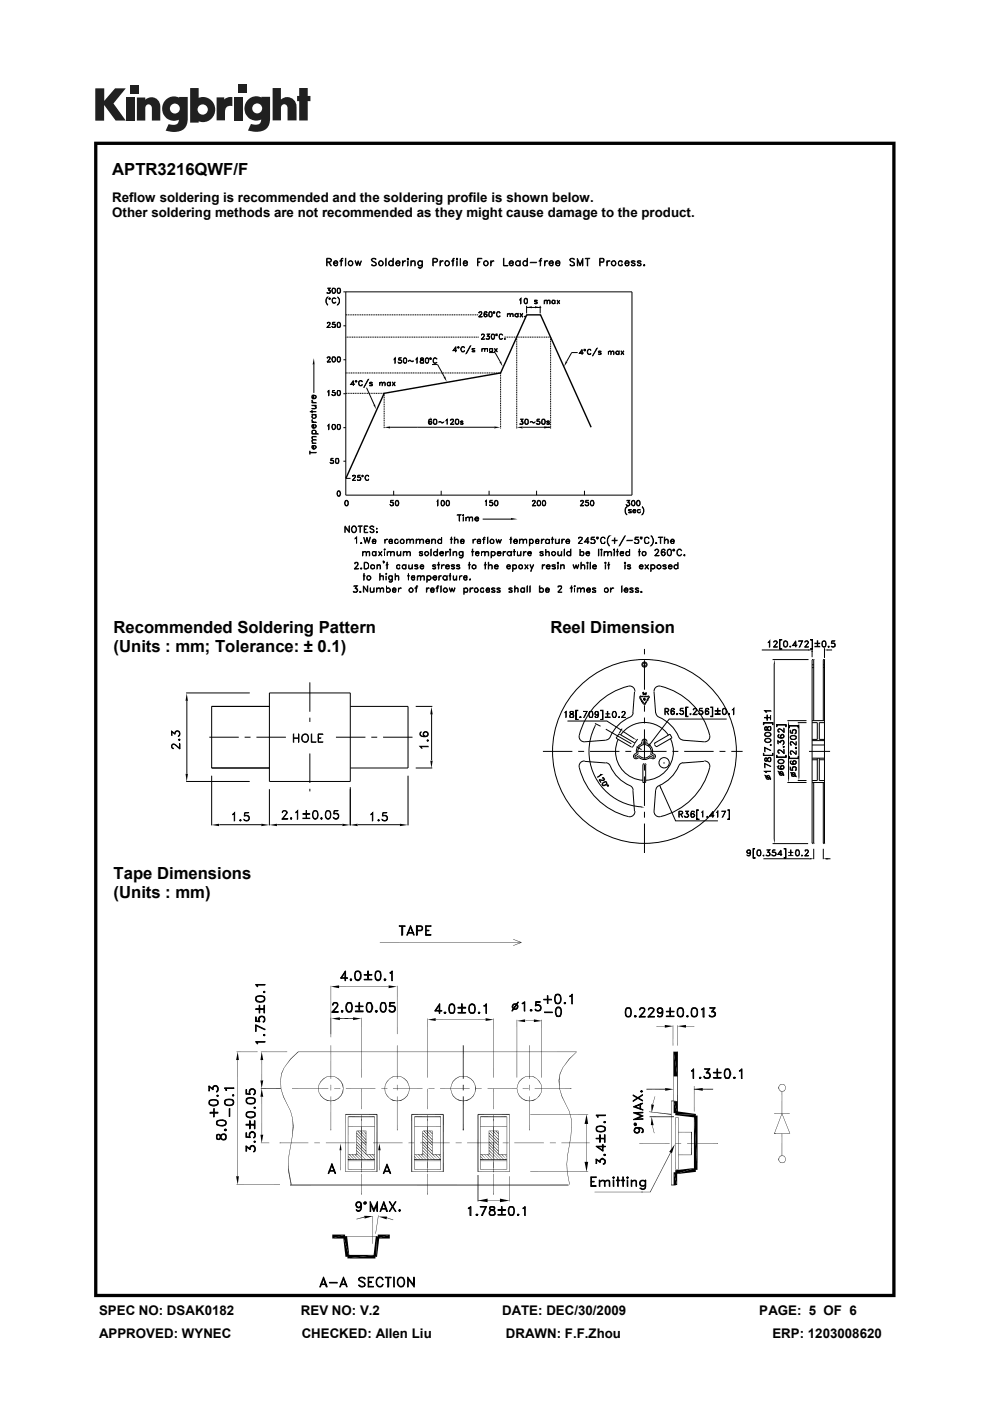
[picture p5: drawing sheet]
<svg xmlns="http://www.w3.org/2000/svg" width="210mm" height="297mm" viewBox="0 0 210 297" stroke-linecap="round" stroke-linejoin="round" font-family="sans-serif">
<defs><g id="words">
<g font-size="3.5">
<text x="23.8" y="37.1">APTR3216QWF/F</text>
<text x="24.1" y="134.2">Recommended Soldering Pattern</text>
<text x="116.7" y="134.2">Reel Dimension</text>
<text x="24.1" y="138.2">(Units : mm; Tolerance: ± 0.1)</text>
<text x="24.1" y="186.4">Tape Dimensions</text>
<text x="24.1" y="190.5">(Units : mm)</text>
</g>
<g font-size="2.8">
<text x="23.8" y="42.8">Reflow soldering is recommended and the soldering profile is shown below.</text>
<text x="23.8" y="46">Other soldering methods are not recommended as they might cause damage to the product.</text>
<text x="21" y="278.7">SPEC NO: DSAK0182</text>
<text x="63.8" y="278.7">REV NO: V.2</text>
<text x="106.5" y="278.7">DATE: DEC/30/2009</text>
<text x="161" y="278.7">PAGE: 5 OF 6</text>
<text x="21" y="283.6">APPROVED: WYNEC</text>
<text x="64" y="283.6">CHECKED: Allen Liu</text>
<text x="107.3" y="283.6">DRAWN: F.F.Zhou</text>
<text x="163.8" y="283.6">ERP: 1203008620</text>
</g>
</g></defs>
<g fill="#231f20">
<path d="M20.2 18.7h1.9v2.7l2.3-2.7h2.3l-2.6 3.2 2.6 3.7h-2.2l-2.4-3.3v3.3h-1.9z"/>
<path d="M26.7 20.7h1.8v4.9h-1.8z"/>
<path d="M49.6 20.7h1.8v4.9h-1.8z"/>
<path d="M27.6 18h1.8v1.8h-1.8z"/>
<path d="M50.6 17.9h1.8v1.8h-1.8z"/>
<path d="M29 20.7h1.8v.4a1.9 1.9 0 0 1 2.2-.3 1.9 1.9 0 0 1 1 2v2.8h-1.8v-2.7a.7 .7 0 0 0-.7-.8 .7 .7 0 0 0-.7 .8v2.7h-1.8z"/>
<path d="M45.9 20.6h1.7v.5a2.02 2.02 0 0 1 1.7-.5v1.9h-.2a1.12 1.12 0 0 0-1.4 1.3v1.7h-1.8z"/>
<path d="M57.8 18.7h1.8v2.4a1.98 1.98 0 0 1 2.2-.3 1.98 1.98 0 0 1 1.1 2v2.7h-1.9v-2.6a.7 .7 0 0 0-.7-.8 .7 .7 0 0 0-.7 .8v2.6h-1.8z"/>
<path d="M63.5 18.7h1.8v1.6h.5v1.1h-.5v4.1h-1.8v-4.1h-.5v-1.1h.5z"/>
<path d="M40.3 18.7v7.3h1.8v-.3a2.63 2.63 0 0 0 3.5-2.5 2.63 2.63 0 0 0-3.5-2.5v-2zM41.9 23.2a1.1 1.1 0 0 1 2.2 0 1.1 1.1 0 0 1-2.2 0z"/>
<path d="M35.3 21a2.56 2.56 0 0 0-.6 3.3 2.56 2.56 0 0 0 3.2 1.1 1.09 1.09 0 0 1-1.5 1.1l-.6-.2-.7 1.4a5.3 5.3 0 0 0 3.8-.2 2.69 2.69 0 0 0 .9-2.4v-4.5h-1.8v.1l-.8-.2a2.44 2.44 0 0 0-1.9 .5zM36 23a1.06 1.06 0 0 1 2.1 0 1.06 1.06 0 0 1-2.1 0z"/>
<path d="M52.8 21a2.56 2.56 0 0 0-.6 3.3 2.56 2.56 0 0 0 3.2 1 1.09 1.09 0 0 1-1.5 1.1l-.7-.1-.6 1.4a5.3 5.3 0 0 0 3.7-.3 2.69 2.69 0 0 0 1-2.3v-4.6h-1.8v.2l-.9-.3a2.44 2.44 0 0 0-1.8 .6zM53.5 23a1.06 1.06 0 0 1 2.1 0 1.06 1.06 0 0 1-2.1 0z"/>
</g>
<g fill="#000">
<path d="M66.6 75.9l.1 1.4h-.4zM105.9 76.8l.4-.2 .3 1.1zM111.7 65.2l1.1-.3v.5zM113.5 64.9l1.1 .3-1.1 .2zM120 76.6l.3 .2-.6 .9zM79.2 85.8l.3-.1 .3 1.1zM81.5 90.6l1.2-.2v.4zM94.1 80l.3-.2 .4 1.1zM104.8 90.4l1.3 .2-1.3 .2zM109.6 90.6l1.2-.2v.4zM115.4 90.4l1.4 .2-1.4 .2zM108.4 109.8l1.3 .3-1.3 .1z"/>
<path d="M171.4 137.6l.8 .2-.8 .2zM174.9 137.8l.8-.2v.4zM39.6 147l.3 1.6h-.5zM91.5 149.9l.3 1.6h-.5zM126.4 153.5l-.1 .6-.3-.1zM131.8 154.8l.6 .3-.2 .1zM134.6 156.5l.5 .4-.6-.2zM137.8 157.6l.2 .2-.5 .4zM164.2 139.8l.2 1h-.3zM167.3 152.8v.6h-.1zM169.5 153.2v.6h-.1zM39.4 164.1h.5l-.3 1.7z"/>
<path d="M44.9 174.9l1.6-.3v.6zM55.4 174.6l1.7 .3-1.7 .3zM57.1 174.9l1.6-.3v.6zM72.6 174.6l1.6 .3-1.6 .3zM74.2 174.9l1.6-.3v.6zM84.8 174.6l1.7 .3-1.7 .3zM91.3 161.3h.5l-.3 1.6zM136 171l.7 .2h-.7zM139.9 166.5l.3 .6-.1 .1zM164.1 177.9h.3l-.2 1zM167.2 165.3h.1v.6zM169.4 164.9h.1v.6z"/>
<path d="M108.8 200.5l1.7-.7zM108.8 199.2l1.8 .6-.1 .1zM108.8 200.5l1.7-.7 .1 .1zM108.8 199.1l1.8 .7zM171.7 181.9l.9 .2-.9 .1zM174.6 182.1l.9-.2v.3zM70.1 209.2l1.8-.3v.6zM70.3 215.9l1.8-.2v.6zM72.1 215.9h1.8l-1.8 .1zM72.1 216l1.8-.1v.1zM74.9 215.7l1.8 .2-1.8 .4zM73.1 216l1.8-.1v.1z"/>
<path d="M73.1 215.9h1.8l-1.8 .1zM82.4 208.9l1.8 .3-1.8 .3zM90.7 216.2l1.7-.3v.6zM103 215.9l1.7 .3-1.7 .3zM109.7 216.5l1.7-.4v.6zM113.2 216.1l1.7 .4-1.7 .2zM111.5 216.5l1.7-.1zM111.5 216.4h1.7zM141 217.3l1.8 .3-1.8 .3zM139.2 217.6h1.8zM143.7 217.6l1.8-.3v.6zM145.5 217.6h1.8z"/>
<path d="M50.4 223l.3 1.8h-.6zM55.5 230.8l.3 1.7h-.6zM55.2 229.1h.6l-.3 1.7zM55.5 223l.3 1.8h-.6zM59.5 229.1l.1 1.7zM59.6 229.1v1.7zM59.6 230.8l.5 1.7zM59.6 227.6l-.1 1.5zM59.7 227.7l-.2 1.4zM60.1 232.5h.1l.6 1.6zM60.2 232.5l.7 1.6zM60.2 226.4l-.6 1.2z"/>
<path d="M60.3 226.4l-.6 1.3-.1-.1zM61.6 224.5l.1 .1-1.5 1.8zM60.8 234.1l.8 1.5zM61.7 224.6l-1.5 1.8zM60.9 234.1l.8 1.5zM61.6 235.6l.4 1.6zM62 237.2l.1 1.7zM61.7 235.6l.4 1.6zM62.1 237.2l.2 1.7h-.2zM61.6 224.5l1.6-1.5 .1 .1zM61.6 224.5l1.7-1.4-1.6 1.5zM67.5 230.8l.1 .8z"/>
<path d="M67.6 230l-.1 .8zM67.6 230.8l.1 .8zM67.6 231.6l.4 .8zM67.7 230l-.2 .8zM67.7 231.6l.4 .7-.1 .1zM68 229.2l.1 .1-.5 .7zM68 232.4l.1-.1 .5 .7zM68.1 229.3l-.5 .7zM68.1 232.3l.6 .6-.1 .1zM68.6 228.6l.1 .1-.7 .5zM68.6 233l.1-.1 .7 .5zM68 229.2l.7-.5-.6 .6z"/>
<path d="M68.7 232.9l.7 .3v.2zM68.6 228.6l.8-.4zM68.6 228.6l.8-.3-.7 .4zM69.4 233.2l.7 .3-.7-.1zM69.4 233.2l.7 .3zM70.1 230l.1 1.2zM70.1 233.4h.9zM70.1 233.4l.9-.2v.2zM69.4 228.2l.7-.1zM69.4 228.2h.7zM70.9 230.8h1.3zM71 233.2l.8-.2-.8 .4z"/>
<path d="M71 233.2l.7-.3 .1 .1zM70.1 228.1l.9 .2zM72.3 232.3v.1l-.6 .5zM71 228.2l.7 .5zM71.7 232.9l.6-.5-.5 .6zM71 228.2l.8 .4-.1 .1zM72.6 231.6h.2l-.5 .7zM71.8 228.6l.5 .7-.6-.6zM72.8 231.6l-.5 .8v-.1zM71.8 228.6l.5 .6v.1zM72.8 230.8l-.2 .8zM72.3 229.2l.3 .8-.3-.7z"/>
<path d="M72.9 230.8l-.1 .8h-.2zM72.6 230h.2v.8zM72.3 229.2l.5 .8h-.2zM72.8 230l.1 .8zM76.6 236.4l.1 1.2zM80.9 230.8h1.3zM81.6 230.8l.1 .8zM81.7 230l-.1 .8zM81.7 230.8v.8zM81.7 231.6l.4 .8zM81.7 231.6l.5 .7-.1 .1zM82.1 229.2l.1 .1-.5 .7z"/>
<path d="M82.1 232.4l.1-.1 .5 .7zM82.2 229.3l-.5 .7zM82.2 232.3l.5 .7zM82.7 228.6l-.6 .6zM82.1 229.2l.6-.5-.5 .6zM82.7 232.9l.7 .5zM82.7 232.9l.7 .3v.2zM82.7 228.6l.7-.4v.1zM83.4 233.2l.8 .3-.8-.1zM82.7 228.6l.7-.3zM83.4 233.2l.8 .3zM84.2 230l.1 1.2z"/>
<path d="M84.2 233.4h.8zM84.2 233.4l.8-.2v.2zM83.4 228.2l.8-.1zM83.4 228.2h.8zM85 233.2l.8-.2-.8 .4zM85 233.2l.7-.3 .1 .1zM84.2 228.1l.8 .2zM86.3 232.3l.1 .1-.7 .5zM85 228.2l.7 .5zM85.7 232.9l.7-.5-.6 .6zM85 228.2l.8 .4-.1 .1zM86.7 231.6l-.4 .7z"/>
<path d="M85.8 228.6l.5 .7-.6-.6zM86.7 231.6l-.3 .8-.1-.1zM85.8 228.6l.6 .6-.1 .1zM86.8 230.8l-.1 .8zM86.4 229.2l.3 .8-.4-.7zM86.9 230.8l-.2 .8zM86.4 229.2l.3 .8zM86.7 230l.1 .8zM86.7 230l.2 .8zM90.6 236.4l.1 1.2zM90.9 230.8h1.3zM95.5 230.8l.2 .8z"/>
<path d="M95.6 230.8l.2 .8zM95.7 230l-.2 .8zM95.7 231.6l.4 .8zM95.8 230l-.3 .8zM95.8 231.6l.3 .7v.1zM96.1 229.2v.1l-.4 .7zM96.1 232.4v-.1l.5 .7zM96.1 229.3l-.4 .7zM96.1 232.3l.6 .6-.1 .1zM96.6 228.6l.1 .1-.6 .5zM96.6 233l.1-.1 .7 .5zM96.1 229.2l.6-.5-.6 .6z"/>
<path d="M96.7 232.9l.8 .3-.1 .2zM96.6 228.6l.8-.4 .1 .1zM97.5 233.2l.8 .3-.9-.1zM96.6 228.6l.9-.3-.8 .4zM97.5 233.2l.8 .3zM98.2 230l.1 1.2h-.1zM97.4 228.2l.9-.1zM97.4 228.2h.9zM98.3 233.4h.8zM98.3 233.4l.7-.2 .1 .2zM98.2 230h.1v1.2zM99 233.2l.9-.2z"/>
<path d="M98.3 228.1l.7 .2zM99 233.2l.9-.2-.8 .4zM98.3 228.1l.8 .1zM100.4 232.3l.1 .1-.7 .5zM99 228.3l.1-.1 .7 .5zM99.8 232.9l.7-.5-.6 .6zM99.1 228.2l.8 .4-.1 .1zM100.7 231.6l-.3 .7zM99.9 228.6l.5 .7-.6-.6zM100.8 231.6l-.3 .8-.1-.1zM99.9 228.6l.6 .6-.1 .1zM100.8 230.8h.2l-.3 .8z"/>
<path d="M100.5 229.2l.2 .8-.3-.7zM101 230.8l-.3 .8zM100.7 230l.1 .8zM100.5 229.2l.3 .8zM100.9 230.8h1.2zM100.8 230l.2 .8h-.2zM104.7 236.4l.1 1.2zM109.6 230.8l.2 .8zM109.7 230.8l.2 .8zM109.8 230l-.2 .8zM109.8 231.6l.3 .8zM109.9 230l-.3 .8z"/>
<path d="M109.9 231.6l.3 .7-.1 .1zM110.1 229.2l.1 .1-.4 .7zM110.2 232.3l.5 .7-.6-.6zM110.2 229.3l-.4 .7zM110.2 232.3l.6 .6-.1 .1zM110.7 228.6l.1 .1-.7 .5zM110.7 233l.1-.1 .7 .5zM110.1 229.2l.7-.5-.6 .6zM110.8 232.9l.7 .3v.2zM110.9 230.8h1.2zM110.7 228.6l.8-.4zM110.7 228.6l.8-.3-.7 .4z"/>
<path d="M111.5 233.2l.8 .3-.8-.1zM111.5 233.2l.8 .3zM112.2 230l.1 1.2zM112.3 233.4h.9zM112.3 233.4l.8-.2 .1 .2zM111.5 228.2l.8-.1zM111.5 228.2h.8zM113.1 233.2l.7-.3zM112.3 228.1l.8 .2zM113.1 233.2l.7-.2-.6 .4zM112.3 228.1l.9 .1zM113.8 232.9l.6-.5z"/>
<path d="M114.3 232.3l.1 .1-.6 .5zM113.2 228.2l.6 .5zM113.1 228.3l.1-.1 .6 .5zM114.8 231.6l-.5 .7zM113.8 228.6l.5 .7zM114.8 231.6l-.4 .8-.1-.1zM113.8 228.6l.6 .6-.1 .1zM114.8 230.8v.8zM114.4 229.2l.4 .8-.5-.7zM114.9 230.8l-.1 .8zM114.8 230v.8zM114.4 229.2l.4 .8z"/>
<path d="M114.8 230l.1 .8zM118.5 229.1h.2v1.7zM118.7 229.1v1.7zM118.7 230.8l.5 1.7zM118.7 227.6l-.2 1.5zM118.8 227.7l-.1 1.4h-.2zM119.2 232.5l.7 1.6zM119.2 232.5l.8 1.6zM119.3 226.4l-.6 1.2zM119.4 226.4l-.6 1.3-.1-.1zM120.7 224.5l.1 .1-1.5 1.8zM119.9 234.1l.8 1.5z"/>
<path d="M120.8 224.6l-1.5 1.8zM120 234.1l.8 1.5zM120.7 235.6l.4 1.6zM121.1 237.2l.1 1.7zM120.8 235.6l.4 1.6zM121.2 237.2l.1 1.7zM120.7 224.5l1.6-1.5zM120.7 224.5l1.6-1.4-1.5 1.5zM124.4 236.3l.4 2h-.8zM138.2 236.8l.4 1.8h-.6zM138.3 238.6l.4 1.6zM138.4 238.6l.4 1.6z"/>
<path d="M138.1 234.1l.6 .1-.5 1.7zM138.9 232.5l-.5 1.6zM139 232.5l-.6 1.6zM141.1 230.7l1.8 .2-1.8 .4zM142.4 233.4h.9zM142.4 233.5l.9-.1zM142.4 233.4h.5zM142.4 233.5l.5-.1zM137.6 235.8l4.8 .4v.2zM137.7 235.7l4.7 .5-4.8-.4zM142.9 223l.8 5.2h-.8zM142.9 233.5l.8 2.5h-.8z"/>
<path d="M143.2 236.4l4.4-.2-.1 .7zM143.3 235.6l4.3 .6-4.4 .2zM143.3 236.9h.6zM142.9 223h.8v5.2zM142.9 233.5h.8v2.5zM147.3 230.9l1.8-.2v.6zM165.1 230.6h.1v.4zM165.2 230.3l-.1 .3zM165.2 230.6l.1 .4zM165.2 231l.3 .4zM165.3 230.3l-.1 .3h-.1zM165.3 231l.3 .3-.1 .1z"/>
<path d="M165.5 229.9l.1 .1-.4 .3zM165.5 231.4h.4zM165.2 230.3l.4-.3zM165.6 231.3l.3 .1zM165.8 236.1l1.8 4.2zM165.9 231.4h.4zM165.5 229.9l.4-.1zM165.5 229.9h.4zM166.5 231l-.3 .3zM165.9 229.8l.3 .2zM166.2 231.3l.4-.3-.3 .4zM165.9 229.8l.4 .1z"/>
<path d="M166.6 230.6l-.1 .4zM166.2 230l.1-.1 .2 .4zM166.7 230.6l-.2 .4zM166.5 230.3l.1 .3zM166.3 229.9l.3 .4zM166.6 230.3l.1 .3zM50.1 249.4h.6l-.3 1.8zM55.2 240.6h.6l-.3 1.8zM55.3 242.4l1.8-.1zM55.3 242.3h1.8zM61.1 246.8l.1 1.7zM61.2 246.8l.1 1.7h-.1z"/>
<path d="M61.2 248.5h.1l.4 2.7zM61.3 244.9l-.2 1.9zM61.3 248.5l.5 2.7h-.1zM61.6 243l-.3 1.9zM61.7 243l-.4 1.9zM66.7 242.4l1.2-.1zM66.7 242.3h1.2zM72.3 242.4l.1 1.5h-.4zM73.9 244.7h1.7zM73.9 244.8l1.7-.1zM73.8 245.2l.7 .6zM73.8 245.2h.1l.6 .6z"/>
<path d="M74 244.8l1.1 1zM74 244.8l.1-.1 1 1.1zM74.6 244.8l1.1 1zM74.6 244.8l.1-.1 1 1.1zM75.2 244.8l1.2 1zM75.2 244.8l.1-.1 1.1 1.1zM76.6 246.4l.1 1.2zM76.6 242.2l.1 1.3zM75.6 244.6l1.4 1.2zM75.6 244.5l1.4 1.3-1.4-1.2zM77.3 257.8l1.8 .1-1.8 .5zM75.6 258.4l1.7-.5v.2z"/>
<path d="M75.6 258.4l1.7-.3zM75.6 244l2 1.8zM75.6 241.4l2.1 2.1zM75.6 242.1l2.1 2h-.1zM75.6 242.7l2.1 1.9-.1 .1zM75.6 244v-.1l2 1.9zM75.6 240.8l2.1 2-.1 .1zM75.6 240.2l2.1 2-.1 .1zM75.8 239.8l1.9 1.8-.1 .1zM76.4 239.8l1.3 1.2zM77.1 239.8l.6 .5-.1 .1zM77.7 244.7h1.8z"/>
<path d="M77.7 244.8l1.8-.1zM75.6 242l2.1 2.1-2.1-2zM75.6 242.7v-.1l2.1 2zM75.6 240.8l2.1 2zM75.6 240.2l2.1 2zM75.8 239.8l.1-.1 1.8 1.9zM76.4 239.8l.1-.1 1.2 1.3zM77.1 239.7l.6 .6zM76.7 242.4l1.1-.1zM76.7 242.3h1.1zM75.6 243.3v-.1l2.6 2.6zM77.7 244.8l1.2 1z"/>
<path d="M77.7 244.8l.1-.1 1.1 1.1zM78.9 244.8l.6 .4zM78.4 244.8l1.1 1zM79 244.7l.5 .5-.6-.4zM78.4 244.8v-.1l1.1 1.1zM80.5 242.4l.2 1.5h-.5zM80.3 257.9h1.8l-.1 .6zM81.7 258.1v-.1l1.7 .7zM81.7 258l1.7 .6v.1zM86.7 242.4l1.1-.1zM86.7 242.3h1.1zM87.9 244.7h1.8z"/>
<path d="M87.9 244.8l1.8-.1zM87.8 245.2h.1l.6 .6zM88.1 244.8l1.1 1zM88.1 244.7l1.1 1.1zM88.7 244.8l1.1 1zM88.7 244.8l.1-.1 1 1.1zM89.3 244.8l1.1 1zM89.3 244.8l.1-.1 1 1.1zM90.6 246.4l.1 1.2zM90.6 242.2l.1 1.3zM89.6 244.6l1.5 1.2zM89.7 244.5l1.4 1.3-1.5-1.2z"/>
<path d="M89.6 244l2 1.8zM89.6 241.4l2.1 2.1zM89.6 242.1l2.1 2h-.1zM89.6 242.7l2.1 1.9-.1 .1zM89.6 244l.1-.1 1.9 1.9zM89.6 240.8l2.1 2-.1 .1zM89.6 240.2l2.1 2-.1 .1zM89.9 239.8l1.8 1.8-.1 .1zM90.5 239.8l1.2 1.2zM91.1 239.8l.6 .5-.1 .1zM91.7 244.7h1.8zM91.7 244.8l1.8-.1z"/>
<path d="M89.7 242l2 2.1-2.1-2zM89.6 242.7l.1-.1 2 2zM89.6 240.8h.1l2 2zM89.6 240.2h.1l2 2zM89.9 239.8l.1-.1 1.7 1.9zM90.5 239.8v-.1l1.2 1.3zM91.1 239.8v-.1l.6 .6zM89.6 243.3l2.6 2.5zM89.6 243.3l.1-.1 2.5 2.6zM91.7 244.8l.1-.1 1 1.1zM93 244.8l.5 .4zM92.3 244.8l1.2 1z"/>
<path d="M93 244.8l.1-.1 .4 .5zM92.3 244.8l.1-.1 1.1 1.1zM96.6 242.4l1.3-.1zM96.6 242.3h1.3zM101.9 244.7h1.8zM101.9 244.8l1.8-.1zM101.9 245.2l.7 .6zM101.9 245.2h.1l.6 .6zM102.1 244.8v-.1l1.1 1.1zM101.4 254.6l2-.5v.8zM102.7 244.8l1.1 1zM102.7 244.7l1.1 1.1z"/>
<path d="M103.3 244.8l1.1 1zM103.3 244.8l.1-.1 1 1.1zM104.7 246.4l.1 1.2zM104.7 242.2l.1 1.3zM103.7 244.6l1.3 1.2zM103.8 244.5l1.2 1.3-1.3-1.2zM103.7 244l2 1.8zM105.7 244.7h1.8zM105.7 244.8l1.8-.1zM103.7 241.4l2.1 2.1zM103.7 242.1l2.1 2h-.1zM103.7 242.7l2.1 1.9-.1 .1z"/>
<path d="M103.7 244l.1-.1 1.9 1.9zM103.7 240.8l2.1 2-.1 .1zM103.7 240.2l2.1 2-.1 .1zM103.9 239.8l1.9 1.8-.1 .1zM104.5 239.8l1.3 1.2zM105.1 239.8l.7 .5-.1 .1zM103.8 242l2 2.1-2.1-2zM103.7 242.7l.1-.1 2 2zM103.7 240.8h.1l2 2zM103.7 240.2h.1l2 2zM103.9 239.7l1.9 1.9zM104.5 239.8l.1-.1 1.2 1.3z"/>
<path d="M105.1 239.8l.1-.1 .6 .6zM106 254.1l2.1 .5-2.1 .3zM103.7 243.3l2.6 2.5zM103.7 243.3l.1-.1 2.5 2.6zM105.8 244.8l1.1 1zM105.8 244.8l.1-.1 1 1.1zM107.1 244.8l.5 .4zM106.4 244.8l.1-.1 1 1.1zM107.1 244.7l.5 .5zM106.6 242.4l1.3-.1zM106.6 242.3h1.3zM116.6 242.4l1.3-.1z"/>
<path d="M116.6 242.3h1.3zM120.2 246.8l.1 1.7zM120.3 246.8v1.7zM120.3 248.5l.5 2.7zM120.3 244.9l-.1 1.9zM120.3 248.5l.6 2.7zM120.4 244.9l-.2 1.9zM120.7 243l-.4 1.9zM120.8 243l-.5 1.9zM124 246.3h.8l-.4 2.2zM136 252.8l2-.1zM136 252.7h2z"/>
<path d="M142.2 244.3l-4.2 8.5-.1-.1zM142.2 244.3l.1 .1-4.3 8.4zM142.4 251.2h.9l-.9 .1zM142.4 251.3l.9-.1v.1zM143.1 242.6l-.6 1.9-.6-.3zM142.9 248.5l.7 2.8h-.7zM143.3 242.4h1.2zM142.9 248.5h.7v2.8zM143.3 247.9h.6zM147.2 236.5l.7 11.5h-.7zM143.2 248.1l4.3-.5-4.2 1.4zM143.3 249l4.2-1.4 .1 .9z"/>
<path d="M147.2 236.5h.7v11.5zM164.2 240.2h.3zM164.2 240.3l.3-.1zM165.8 236.1l-1.6 4.2zM165.8 236.1l-1.5 4.2zM165.1 245.8h.1v.4zM165.2 245.4l-.1 .4zM165.2 245.8l.1 .4zM165.2 246.2l.3 .3zM165.3 245.4l-.1 .4h-.1zM165.3 246.2l.3 .2-.1 .1zM165.5 245.1l.1 .1-.4 .2z"/>
<path d="M165.5 246.5l.4 .1zM165.2 245.4l.4-.2zM165.6 246.4l.3 .2zM165.5 245.1l.4-.1zM165.5 245.1h.4zM165.9 246.5h.4zM166.5 246.2l-.3 .2zM165.9 245l.3 .2zM166.2 246.4l.4-.2-.3 .3zM165.9 245l.4 .1zM166.6 245.8l-.1 .4zM166.2 245.2l.1-.1 .2 .3z"/>
<path d="M166.7 245.8l-.2 .4zM166.5 245.4l.1 .4zM166.3 245.1l.3 .3zM166.6 245.4l.1 .4zM70.5 262.6l2.7-.9v.9zM70.5 261.7h2.7l-2.7 .9zM72.8 262.2l1.3 4.2-.8 .1zM73.7 266.1h5.9l-5.9 .7zM73.7 266.8l5.9-.7v.7zM72.8 262.2l.8-.1 .5 4.3zM80.2 257.7l-.6 3.9zM79.7 262.1l.3 4.4-.8-.1z"/>
<path d="M80.2 257.7l-.5 3.9zM79.7 262.1l.8 .2-.5 4.2zM80.1 262.6l2.6-.9v.9zM80.1 261.7h2.6l-2.6 .9z"/>
<path d="M20 30v245h169.9v-245zM20.7 30.7h168.6v243.6h-168.6z"/>
</g>
<g fill="none" stroke="#000" stroke-width=".21">
<path d="M69.4 55.5l.7-.1 .1-.4-.8-.1-.1 1.5v-1.6h.6l.4 .2a.46 .46 0 0 1-.4 .6h-.5M69.7 55.6l.6 .8-.5-.8M70.9 55.5l.1-.1a.36 .36 0 0 1 .4 0 .36 .36 0 0 1 .2 .4h-.8zM71 55.4l.3-.1 .3 .3v.2h-.8l.2 .4a.36 .36 0 0 0 .6-.2v.1a.53 .53 0 0 1-.8 .1 .53 .53 0 0 1 .2-.8zM72.1 55.3l.6 .1zM72.5 54.9l-.2 1.5v-1.4l.4-.2-.3 .1M73.3 54.8v1.6zM75.3 55.3l.4 .8 .3-.8 .3 .8 .3-.8-.3 1.1-.3-.9-.3 .9zM78.8 55a.6 .6 0 0 1 1 0l-.4-.1-.6 .1 .2 .4 .8 .4v.3a.6 .6 0 0 1-1 0l.3 .2 .7-.2v-.2l-.8-.5zM81.8 54.8l.1 1.6zM83.3 54.8l.1 1.6zM84.1 55.5l.1-.1a.36 .36 0 0 1 .4 0 .36 .36 0 0 1 .2 .4h-.8z"/>
<path d="M84.2 55.4l.3-.1 .4 .3v.2h-.9l.2 .4a.36 .36 0 0 0 .6-.2l.1 .1a.53 .53 0 0 1-.9 .1 .53 .53 0 0 1 .2-.8zM85.4 55.3v1.1zM85.5 55.5l.5-.2-.6 .5zM86.4 54.9l.1-.1 .1 .1-.1 .1zM86.5 55.3v1.1zM86.5 54.9h.1M87.1 55.3l.1 1.1zM87.6 55.3l.4 .1 .1 1-.2-1h-.3l-.4 .2zM89.5 55.3v1.3a.47 .47 0 0 1-.4 .3 .47 .47 0 0 1-.4-.3l.3 .2 .4-.1zM91.9 55.5l.7-.1 .1-.4-.2-.1h-.6l-.1 1.5v-1.6h.7l.3 .2-.2 .5-.7 .1M93.3 55.3l.1 1.1zM93.7 55.3l.3 .1h-.3l-.3 .4z"/>
<path d="M95.8 55.3l.5 .1zM96.1 54.9l-.1 1.5v-1.4l.4-.2-.3 .1M96.9 54.8l.1 .1v.1zM96.9 55.3l.1 1.1zM96.9 54.9h.1zM97.6 54.8v1.6M98.4 55.4h.4l.3 .4h-.8zM98.4 55.4l.4-.1 .4 .3v.2h-.9l.1 .4 .4 .1 .3-.3 .1 .1a.55 .55 0 0 1-.9 .1 .55 .55 0 0 1 .1-.8zM101.3 54.8h.9l-.8 .1v1.5zM101.4 55.5l.4 .1h-.4M104.1 55.3l.1 1.1zM104.2 55.5l.6-.2-.6 .5z"/>
<path d="M106.8 54.8l.1 1.5 .8 .1h-.9zM108.1 55.5l.1-.1a.36 .36 0 0 1 .4 0 .36 .36 0 0 1 .2 .4h-.7zM108.2 55.4l.4-.1 .3 .3v.2h-.8l.1 .4a.36 .36 0 0 0 .6-.2l.1 .1a.53 .53 0 0 1-.8 .1 .53 .53 0 0 1 .1-.8zM109.4 55.5l.3-.2h.3l.3 .2-.3-.1a.48 .48 0 0 0-.6 .4 .48 .48 0 0 0 .6 .5l.3-.2-.3 .3a.56 .56 0 0 1-.6-.3 .56 .56 0 0 1 0-.6zM110.3 55.3v1.1zM111.1 55.4l.2-.1 .5 .2-.3-.1a.48 .48 0 0 0-.6 .4 .48 .48 0 0 0 .6 .5l.3-.2-.5 .3a.62 .62 0 0 1-.2-1zM111.8 54.8l.1 1.6zM112.5 55.6l1.3 .1zM114.3 55.3l.5 .1zM114.7 54.9l-.1 1.5v-1.4l.3-.2-.2 .1M115.5 55.3l.1 1.1zM115.8 55.4h.4a.46 .46 0 0 0-.6 .4z"/>
<path d="M116.6 55.5l.5-.1 .2 .4h-.8zM116.7 55.4l.4-.1 .3 .5-.9 .1a.46 .46 0 0 0 .6 .4l.2-.3 .1 .1-.3 .3a.56 .56 0 0 1-.6-.4 .56 .56 0 0 1 .2-.6zM117.9 55.8v.1a.47 .47 0 0 0 .3 .4 .47 .47 0 0 0 .4-.1l.1-.2-.1 .3a.52 .52 0 0 1-.7-.2zM118 55.5l.5-.1 .2 .4h-.8zM118 55.4h.6l.1 .4h-.8zM120.8 55a.6 .6 0 0 1 1.1 0l-.4-.1-.6 .1 .2 .4 .6 .2 .2 .5a.6 .6 0 0 1-1.1 0l.4 .2 .6-.1v-.4l-.7-.4zM122.4 54.8l.6 1.3 .6-1.3v1.6l-.1-1.3-.5 1.3-.5-1.3-.1 1.3zM124.1 54.8l1 .1zM124.6 54.9v1.5v-1.5M127.3 55.5l.7-.1v-.5h-.7l-.1 1.5v-1.6l.8 .1v.6l-.7 .1M128.7 55.3l.1 1.1zM129 55.4h.4a.46 .46 0 0 0-.6 .4z"/>
<path d="M131.3 55.4l.2-.1 .4 .1v.2v-.2a.48 .48 0 0 0-.6 .1 .48 .48 0 0 0 0 .6 .48 .48 0 0 0 .6 .1v-.2v.3l-.4 .1a.62 .62 0 0 1-.2-1zM132.7 55.4h.4l.3 .4h-.8zM132.7 55.4l.4-.1 .4 .3v.2h-.9l.1 .4 .4 .1 .3-.3 .1 .1a.55 .55 0 0 1-.9 .1 .55 .55 0 0 1 .1-.8zM134 56.2h.6M134 55.4h.6M134 55.6l.7 .4-.1 .3h-.6l-.1-.2 .1 .2M134 55.4v.3M134.6 55.9v.4M134.6 55.4l.1 .1-.1-.1-.3-.1-.4 .2 .7 .5M135.2 56.2h.7M135.2 55.4h.7M135.2 55.6l.6 .2 .2 .3a.46 .46 0 0 1-.4 .3 .46 .46 0 0 1-.5-.3l.2 .2"/>
<path d="M135.3 55.4v.3M135.8 55.9v.4M135.8 55.4l.2 .1a.46 .46 0 0 0-.4-.3 .46 .46 0 0 0-.5 .3l.1 .2 .7 .3M136.6 56.1l.2 .1-.1 .2zM136.6 56.2l.1 .1zM66.6 77.3v6M69.4 62l.1 .1M69.4 76.7l.7 .1h-.7M69.4 63.1l.1-.1-.3 .4v.8l.2 .5a1.3 1.3 0 0 1 0-1.6zM69.4 68.4l.4-.1 .2 .4-.6 .7h.7h-.7l.6-.7v-.3h-.5l-.1 .2zM69.5 75.7h.5v.3l-.6 .8 .6-.7v-.3l-.2-.1-.4 .2zM69.7 61.5h.3a.38 .38 0 0 1-.1 .6 .38 .38 0 0 1-.5-.1v.1h.6v-.1"/>
<path d="M69.7 61.5l.3-.4h-.6h.6l-.4 .4 .4 .3M69.8 61.5l.2 .3-.2 .3M69.8 63.2h.2v.2l-.1 .1zM69.8 63.3h.2zM70.5 69.3l.1 .1M70.5 63.4l.3-.3 .4 .3-.1-.2h-.5a.69 .69 0 0 0 0 1h.4l.2-.2-.1 .2h-.5l-.1-.2zM70.5 61.2h.5M70.5 61.1h.5l.1 .2v.7l-.1 .1a.56 .56 0 0 1-.6-.3 .56 .56 0 0 1 .1-.7zM70.5 75.8h.5M70.5 75.7h.5l.1 .2v.6l-.1 .2a.56 .56 0 0 1-.6-.3 .56 .56 0 0 1 .1-.7zM70.6 61.1l-.1 .4 .1 .6M70.6 75.7l-.1 .4 .1 .6"/>
<path d="M70.9 68.7a.35 .35 0 0 1 .3 .4 .35 .35 0 0 1-.3 .3M71 61.1l.1 .4v.5l-.1 .1h-.5M71 75.7l.1 .4v.4l-.1 .2h-.5M71.1 69l-.3-.3-.3 .1v-.5h.6l-.6 .1v.3l.6 .1v.5l-.6 .1-.1-.2 .4 .2 .3-.2M71.6 63l.4 .4v.8l-.4 .5a1.05 1.05 0 0 0 0-1.7zM71.6 69.3h.5M71.6 62.1h.5M71.6 68.4a.56 .56 0 0 1 .7 .3 .56 .56 0 0 1-.2 .7h-.5v-.2l-.1-.4zM71.6 61.1a.57 .57 0 0 1 .7 .4 .57 .57 0 0 1-.4 .7l-.3-.1-.1-.4zM71.6 61.2h.5M71.6 68.4h.5M71.6 76.7h.5"/>
<path d="M71.6 75.7a.57 .57 0 0 1 .7 .4 .57 .57 0 0 1-.4 .7l-.3-.1-.1-.4zM71.6 75.8h.5M71.7 68.4l-.1 .2v.6l.1 .2M71.7 61.1l-.1 .2v.7l.1 .1M71.7 75.7l-.1 .2v.6l.1 .2M72 68.4l.2 .2v.6l-.2 .2M72 61.1l.2 .2v.7l-.2 .1M72 75.7l.2 .2v.6l-.2 .2M72.8 76.3h.5M72.8 69.1h.5M72.8 61.9h61.2v43.1h-60.7v-43.1M83.6 76.1l.2-.3v1.2v-1z"/>
<path d="M84.5 76.9h.2M84.9 76.4l.3 .2-.3 .3M85.2 76.5l-.2-.1h-.5l.1-.6h.5l-.5 .1v.5l.3-.1 .3 .1v.5l-.3 .1-.4-.1-.1-.1 .2 .1h.4l.2-.1M85.7 76.9h.4M85.7 75.9a.57 .57 0 0 1 .7 .5 .57 .57 0 0 1-.4 .6l-.3-.1-.2-.4zM85.7 76h.4M85.8 75.9l-.2 .2v.7l.2 .1M86 75.9l.2 .2v.7l-.2 .1M86.7 76.4h.3l.2 .2h.4v-.2v.2l-.2 .1-.3-.3-.5 .2zM88.2 76.1l.3-.3v1.2l-.1-1zM89.2 76l.1 .4 .6 .2-.1 .3h-.5l-.1-.3 .1-.2h.4l.2-.4-.3-.2zM89.2 76.9h.1"/>
<path d="M89.3 75.9v.4l.6 .2v.4a.39 .39 0 0 1-.6 .1 .39 .39 0 0 1 0-.6l.5-.2-.1-.3M89.3 76h.5M89.9 76.9h-.2M90.4 75.9a.57 .57 0 0 1 .6 .5 .57 .57 0 0 1-.4 .6l-.2-.1-.2-.4zM90.4 76h.4M90.4 76.9h.4M90.4 75.9l-.1 .2v.7l.1 .1M90.7 75.9l.2 .2v.7l-.2 .1M91.1 76l.2-.2 .2 .1v.3h-.3zM91.2 75.9l.3 .1-.2 .2zM91.6 77.3h1.2l1.5 2.6M92.1 75.8h.3l.2 .4-.2-.3-.3 .1a.69 .69 0 0 0 0 .9h.5l-.5 .1-.2-.2v-.6z"/>
<path d="M96.7 73.5l-.1 1.1v-1l-.5 .7h.8h-.8zM97 73.6l.2-.1 .2 .1-.2 .2zM97.1 73.6h.2v.1h-.2zM97.8 73.7l.3-.2h.2l.3 .2-.2-.1h-.4a.7 .7 0 0 0 .1 1h.2l.3-.3-.2 .3h-.4l-.3-.4zM99.8 73.3l-1 1.7zM100.2 74.1l.5 .2v.3h-.5l-.1-.2 .1 .2M100.2 73.9v.3M100.2 74.5h.5M100.2 74h.5M100.6 73.9l.1 .1M100.6 74.3v.3M100.7 74h-.6l.6 .3"/>
<path d="M101.5 67.1l.8 .1h-.8M101.7 66.1h.4l.1 .4-.7 .7 .6-.7v-.3l-.1-.1-.5 .3zM102.1 71.9l.7 .1h-.8l.7-.9-.2-.2h-.2l-.2 .2v-.2h.5l.1 .4-.6 .7M102.2 74.1l.2-.2h.4v.7v-.5l-.2-.2zM102.2 73.9v.7M102.7 66.8l.1-.2h.3l.2 .2M102.7 67l.1 .1h.3l.2-.1M102.8 66.2h.4M102.8 74.1l.2-.2h.4v.7v-.5l-.2-.2zM102.9 66.6l-.2 .3M102.9 66.1l-.2 .2v.7l.2 .1M103.1 66.6l.2 .3-.2 .2"/>
<path d="M103.1 66.1l.2 .2-.1-.2h-.4l-.1 .2a.64 .64 0 0 0 .1 .8l.2 .1 .3-.2v-.3l-.3-.2-.3 .2M103.1 71.8l.2 .1M103.6 71.3l.2 .2-.2 .4M103.7 74.8h1.3l1.1 1.9M103.8 66.1h.3a.59 .59 0 0 1 .3 .6 .59 .59 0 0 1-.4 .5l-.3-.2-.1-.3zM103.8 66.2h.4M103.8 67.1h.4M103.8 71.5l-.4-.2 .4-.4h-.6h.5l-.3 .4h.3l.1 .5-.2 .2-.5-.1v-.2l.1 .2h.5l.1-.2M103.8 74h.6l-.3-.1-.3 .3 .3 .4 .3-.2-.1 .2h-.3l-.2-.2zM103.9 66.1l-.2 .2v.7l.2 .1M104.2 66.1l.1 .2v.7l-.1 .1M104.3 70.9a.57 .57 0 0 1 .7 .4 .57 .57 0 0 1-.4 .7l-.3-.1-.1-.5z"/>
<path d="M104.3 70.9h.5M104.4 70.9l-.2 .4 .2 .6M104.4 73.9l.1 .7zM104.7 66.1h.2v.3l-.1 .1-.2-.2zM104.7 66.2l.1-.1 .1 .2-.2 .1zM104.8 70.9v.8v.2h-.5M104.8 73.9l.7 .7zM105.2 70.9h.2v.2h-.2zM105.2 71l.1-.1 .1 .1zM105.4 73.9l-.6 .7zM105.5 66.1h.4l.2 .3-.2-.3h-.3a.7 .7 0 0 0-.1 1h.4l.2-.1-.2 .2h-.3l-.3-.2v-.6zM106 70.9h.4l.2 .1-.2-.1h-.4v1h.4l.2-.2a.39 .39 0 0 1-.4 .3 .39 .39 0 0 1-.3-.5z"/>
<path d="M107 71.8l.2 .1-.2 .1zM107 71.9h.1M107.6 66.7l.5-.2 .1 .7v-.5l-.1-.2zM107.6 66.5v.7M108.2 66.7l.4-.2h.2v.7v-.5l-.2-.2zM109.2 66.6l.3-.1 .3 .1a.34 .34 0 0 0-.5 0 .34 .34 0 0 0 .1 .5l.4-.1-.1 .2-.5-.2zM109.8 66.5l.1 .7zM110.3 63.5l.2-.3v1.2l-.1-1zM110.3 66.5l.6 .7zM110.8 66.5l-.5 .7zM111.2 63.5l.2-.3 .4 .1v1l-.4 .1-.2-.2zM111.3 67.1l.1-.1v.2z"/>
<path d="M111.4 63.4h.4M111.4 63.3l-.2 .4 .2 .6M111.4 64.2h.4M111.4 67.1h.1M111.7 63.3l.2 .4-.2 .6M111.7 65.2h2.9M111.7 64.8v1.7M113.4 64.2l.1 .1M113.4 63.8l.6 .4-.3 .2-.3-.2M113.4 64.2h.5M113.4 63.7h.5M113.5 63.7v.2"/>
<path d="M113.8 63.7l.2 .1-.1-.1h-.5v.2l.5 .2M113.8 64.1v.2M114.6 65.2h.1M114.6 64.8v1.7M115.4 63.7l.1 .7zM115.5 63.8l.2-.1h.3l.1 .7-.1-.7h-.2zM116.1 63.8l.2-.1h.3l.1 .7-.1-.7h-.3zM117.2 63.7h.4l.1 .1-.3-.1-.3 .1v.4h.6l-.3 .2-.4-.3zM117.7 63.7v.7M118.1 63.7l.6 .7zM118.7 63.7l-.6 .7zM122.5 74.8h-1.2l-1.1 1.9"/>
<path d="M123 74.8l.7 .1h-.8l.6-.8v1.1M123.5 74.2l-.5 .7M123.9 74.1h.2l.1 .1-.1 .2-.2-.1zM123.9 74.2l.2-.1v.1v.1zM124.8 74.1h.4l.1 .2-.4-.2-.3 .2v.6l.2 .2h.4l.1-.2a.39 .39 0 0 1-.4 .3 .39 .39 0 0 1-.3-.4zM126.6 73.8l-.9 1.7zM126.9 74.5h.5l.1 .1-.2-.2-.4 .1v.2l.5 .2M126.9 74.7l.6 .3-.2 .2-.4-.2 .1 .1M127 74.5v.2M127.4 74.8v.3h-.5M129 74.7l.5-.3 .1 .3v.5v-.7h-.4zM129 74.4v.8"/>
<path d="M129.6 74.7l.5-.3 .1 .3v.5l-.1-.7h-.3zM130.7 74.5v.6l.5-.1-.1 .2a.38 .38 0 0 1-.5-.2 .38 .38 0 0 1 .1-.5 .38 .38 0 0 1 .5 .1zM131.2 74.4l.1 .8zM131.7 74.4l.7 .8zM132.3 74.4l-.6 .8zM65.7 87.3h1.4M65.7 95.9l1.4 .1h-1.4M65.7 95.6v.7M66.1 89.5l1 .1zM66.1 87.9l1 .1zM66.1 87l.1 .5zM66.1 85.9l1 .1z"/>
<path d="M66.1 85.3l1 .1zM66.1 89l.1 .3 .3 .2M66.1 84.8l.1 .4 .3 .1M66.1 91.9l1.4 .1zM66.1 94h1M66.1 92.7l.3-.2h.7l-.9 .1v.4l.2 .2zM66.2 90.2l.3-.1v.7l-.3-.2zM66.2 83.9l.3-.1v.7l-.3-.1zM66.2 93.3l.9-.1-.9 .2 .2 .6-.3-.4zM66.2 94.6l.3-.1v.7l-.3-.2zM66.3 91.3h.6l.2 .2-.1 .4h-.2l.2-.2-.2-.4h-.5v.6l-.2-.4zM66.3 88v.6h.6l.1-.4-.2-.2 .3 .2-.1 .4-.3 .1-.4-.1-.2-.2z"/>
<path d="M66.5 90.8a.4 .4 0 0 0 .4-.2 .4 .4 0 0 0 0-.4l-.2-.1 .1-.1 .3 .2v.3l-.3 .3h-.5l-.2-.3 .1-.4 .4-.1v.8M66.5 84.5l.4-.1a.36 .36 0 0 0-.2-.6l.3 .1 .1 .4-.5 .3-.5-.3 .1-.5h.4v.7M66.5 95.2l.5-.3-.3-.4 .4 .2-.3 .5a.47 .47 0 0 1-.5-.2 .47 .47 0 0 1-.1-.5h.4v.7M66.7 86l.4 .3v.2l-1 .2 .9-.3zM69.5 83l.3-.2v1.1l-.1-1zM69.5 90.2l.3-.2v1.1l-.1-1zM70.1 98.1l.2 .1M70.2 97.2v.4a.4 .4 0 0 1 .6 .2 .4 .4 0 0 1-.2 .5 .4 .4 0 0 1-.6-.2h.1M70.2 97.2l-.1 .5 .4-.1 .2 .2M70.2 97.2h.5M70.5 83.7l.1 .1M70.5 97.6l.2 .1v.4l-.2 .1"/>
<path d="M70.5 90.1h.5M70.5 82.8v.4l.3-.1 .3 .2v.4l-.3 .2-.3-.1-.1-.2 .1 .2h.5l.1-.2M70.5 82.8v.4h.5l.1 .2M70.5 82.8h.6M70.5 90h.5l.1 .2v.6l-.1 .2a.56 .56 0 0 1-.6-.3 .56 .56 0 0 1 .1-.7zM70.6 90l-.1 .4 .1 .6M70.7 98l-.1 .2-.5-.1M70.9 83.2l.2 .3-.2 .3M71 90l.1 .4v.4l-.1 .2h-.5M71.3 97.2h.3a.59 .59 0 0 1 .3 .6 .59 .59 0 0 1-.4 .5l-.3-.2-.1-.3zM71.3 97.2l-.1 .9 .5 .1M71.3 97.3h.4"/>
<path d="M71.6 91h.5M71.6 83.8h.5M71.6 90a.57 .57 0 0 1 .7 .4 .57 .57 0 0 1-.4 .7l-.3-.1-.1-.4zM71.6 82.8a.57 .57 0 0 1 .7 .4 .57 .57 0 0 1-.4 .7l-.3-.1-.1-.4zM71.6 90.1h.5M71.6 82.9h.5M71.6 97.2l.2 .5-.2 .5M71.7 90l-.1 .2v.6l.1 .2M71.7 82.8l-.1 .2v.6l.1 .2M72 90l.2 .2v.6l-.2 .2M72 82.8l.2 .2v.6l-.2 .2M72.8 90.7h.5"/>
<path d="M72.8 83.5h.5M72.8 97.8h.5M74.4 81.4l.8 .1h-.8l.6-.8v1.1M75 80.8l-.6 .7M75.4 80.8h.2v.1zM75.4 80.8l.1-.1 .2 .1-.2 .2zM76.1 80.8l.5-.1 .3 .2-.2-.1h-.4l-.2 .1v.6l.3 .3 .5-.3-.2 .3h-.4l-.2-.2zM77.7 82.2l1.7 3.6M78.1 80.4l-.9 1.8zM78.4 81.3l.6 .3-.1 .2h-.5v-.2l.1 .2M78.4 81.7h.5M78.4 81.2h.5"/>
<path d="M78.5 81.1v.3M78.9 81.4v.4M78.9 81.1l.1 .1-.2-.2-.4 .1v.3l.5 .1M80.5 81.3l.5-.3 .1 .3v.5l-.1-.7zM80.5 81v.8M81.1 81.3l.5-.3 .1 .3v.5l-.1-.7zM82.2 81.1l.4-.1 .1 .2a.35 .35 0 0 0-.5 .1 .35 .35 0 0 0 .4 .5l.1-.2v.2h-.5zM82.7 90.6h22.1M82.7 81l.1 .8zM83.2 81l.6 .8zM83.8 81l-.6 .8zM91 89.6v-.2h.5v.2"/>
<path d="M91 89.7v.2h.5v-.2M91 89h.5M91.1 88.9l-.1 .8 .2 .2M91.2 89.4l-.2 .3M91.3 89.4l.2 .3-.2 .2M91.5 88.9v.2zM91.5 88.9h-.5v.2a.64 .64 0 0 0 0 .8 .35 .35 0 0 0 .5 0 .35 .35 0 0 0 0-.5 .35 .35 0 0 0-.5 0v.1M92.1 88.9h.4l.1 .2v.7l-.3 .2-.3-.2-.1-.3zM92.1 89h.4M92.1 88.9l-.1 .5 .1 .5M92.5 88.9l.1 .5v.4l-.5 .1M93.1 89.5l.4-.1 .2 .3 .4-.2-.2 .2h-.2l-.3-.3z"/>
<path d="M94.6 89.1l.2-.2v1.1v-1zM95.5 89.9l.8 .1h-.8M95.7 88.9h.4l.1 .3-.7 .8 .6-.7-.1-.4h-.2l-.3 .2zM96.7 88.9h.4l.2 .2v.7l-.3 .2-.4-.2-.1-.4zM96.7 89h.4M96.8 88.9l-.2 .5 .2 .5M97.1 88.9l.2 .5-.1 .4-.5 .1M97.7 89.3v.2l.5 .3-.1 .2-.4-.1-.1-.1 .5 .1v-.2M97.7 89.4h.4M98.1 89.3l.1 .1-.3-.2-.3 .2 .5 .3M110.3 89.8l.1 .1M110.3 88.9h.6l-.4 .5 .3-.5z"/>
<path d="M110.5 89.3l.4 .2v.3l-.2 .2-.4-.2M110.5 89.4h.3l.1 .2M110.7 89.4l.2 .3-.2 .2M110.8 90.6h6M110.9 89.7l-.1 .2-.5-.1M111.4 88.9h.5l.1 .2v.7l-.3 .2-.3-.2-.1-.3zM111.4 89h.5M111.5 88.9l-.1 .5 .1 .5M111.9 88.9l.1 .5-.1 .4-.5 .1M112.5 89.5l.4-.1 .2 .3 .4-.2a.45 .45 0 0 1-.8-.1zM113.9 89.8l.2 .1M114 88.9l-.1 .4a.41 .41 0 0 1 .6 .1 .41 .41 0 0 1-.1 .6 .41 .41 0 0 1-.6-.2h.1"/>
<path d="M114.3 89.3l.2 .1v.4l-.2 .1M114.5 88.9h-.6v.5l.3-.1 .3 .2M114.5 89.7l-.1 .2-.5-.1M114.9 89.1l.4-.2a.58 .58 0 0 1 .4 .6 .58 .58 0 0 1-.5 .5l-.3-.2zM115.1 89h.4M115.1 88.9l-.2 .5 .1 .4 .5 .1M115.4 88.9l.2 .5-.2 .5M116 89.5l.5 .2v.2l-.3 .1-.3-.2 .2 .1M116 89.4h.5M116 89.9h.5M116.1 89.3v.2M116.4 89.3l.1 .1"/>
<path d="M116.4 89.7v.2M116.5 89.4l-.1-.2-.5 .2 .6 .3M71.6 104.1a.57 .57 0 0 1 .7 .5 .57 .57 0 0 1-.4 .6h-.3l-.1-.5zM71.6 104.1v1.1M71.6 105.1h.5M71.6 104.2h.5M72 104.1l.2 .5-.2 .6M73.2 111.8l.9 1.1v-1.4l-.1 1.2-.8-1.2v1.4M73.3 106.2h.4l.1 .1v.5l-.1 .4M73.3 107.1h.4M73.3 106.2l.3-.1 .2 .2v.7l-.2 .3-.3-.1-.2-.4zM73.3 101.4h1.1"/>
<path d="M73.3 106.2l-.1 .4 .1 .6M74.8 101h.1M74.8 101.8l.6-.6v-.4l-.2-.1-.4 .1v.2l.1-.2h.4l.1 .3-.7 .7h.8M74.8 111.6a.67 .67 0 0 1 .8 .6 .67 .67 0 0 1-.8 .7 .9 .9 0 0 1 0-1.3zM74.8 111.7h.6l.1 .5-.2 .6h-.5l-.1-.2zM75.3 114.1l.3-.2v1.3v-1.2zM75.8 101.7l.2 .1M76 111.5l.8 .1zM76.2 101.2l.3 .2-.3 .4M76.4 111.6v1.3M76.5 101.6a.37 .37 0 0 1-.3 .3 .37 .37 0 0 1-.4-.2M76.5 101.4l-.3-.2-.4 .1 .1-.6h.5l-.4 .1-.1 .4h.5l.2 .4-.2 .2h-.5l-.1-.1"/>
<path d="M76.6 115.1l.1 .1h-.1zM76.6 115.1v.1zM76.7 100.9l.2-.2 .2 .2-.2 .2zM76.8 100.8h.2v.2h-.2zM76.9 116.9l.1 1zM77 117.2a.45 .45 0 0 1 .7-.2v.9l-.1-.9h-.4zM77.2 113.9l.3 1.2 .3-1.2 .4 1.2 .4-1.2-.4 1.3-.4-1.2-.3 1.2zM77.2 111.5h.8l-.7 .1v1.3h.7h-.8zM77.2 119.2h.5l.5 .3v.8l-.5 .3h-.5zM77.3 112.2l.4 .1h-.4M77.3 119.3h.4a.67 .67 0 0 1 .5 .6 .67 .67 0 0 1-.5 .7h-.4zM77.5 101l.2-.3h.3l.3 .3-.2-.2h-.4a.7 .7 0 0 0 0 1h.3l.3-.2-.2 .2h-.4l-.3-.4z"/>
<path d="M77.7 117.2l.3-.3h.3l.1 .3v.7l-.1-.9h-.4zM78.4 111.8a.54 .54 0 0 1 1 0l-.6-.2-.3 .3 .9 .6a.49 .49 0 0 1-.4 .5 .49 .49 0 0 1-.6-.3l.4 .2 .5-.2-.1-.4-.6-.2zM78.7 119.9l.2-.2 .5 .2v.6l-.3 .1h-.3l-.2-.4zM79 117.1l.2-.2 .5 .2h-.7v.5l.3 .2 .4-.2-.1 .2h-.4l-.2-.1zM79 114.7l.1 .4a.36 .36 0 0 0 .6-.1l-.1 .2h-.5l-.2-.3 .2-.5 .3-.1 .3 .2v.3h-.7M79.1 114.5l.3-.1 .3 .3h-.7zM79.7 116.9l.1 1zM79.9 112l.1 .1-.1 .1zM79.9 112.1h.1M79.9 112.7l.1 .1-.1 .1zM79.9 112.8v.1zM79.9 119.7l.1 .9z"/>
<path d="M80 120l.5-.3 .2 .3v.6l-.1-.7-.2-.1zM80.3 116.9l.7 1zM81 116.9l-.7 1zM81.3 119l.1 .1zM81.4 119.2h.1M81.4 119.4l.1-.3-.2 .1v-.2h.2l-.2 .5M81.5 116.5h.1v.2zM81.6 116.5h.1M81.6 116.4h.1M81.6 116.9v1M81.6 114.3v.9M81.9 119.7l.4 .1z"/>
<path d="M82 114.3l.2 .1h-.2l-.4 .3zM82.1 119.2v1.4zM82.1 117.2l.6-.3 .2 .3v.7l-.1-.9zM82.1 116.9v1M82.6 114.7l.1 .4 .3 .1 .2-.2v.2h-.5l-.2-.3 .2-.5h.5v.4h-.6M82.7 114.5h.5v.2h-.6zM82.8 107.1l.2 .1M82.9 117.2a.45 .45 0 0 1 .7-.2l.1 .9-.2-.9h-.4zM83.2 106.5l.2 .2v.4l-.2 .1M83.4 106.8a.36 .36 0 0 0-.6-.2v-.5h.6l-.5 .1-.1 .3h.5a.41 .41 0 0 1 .1 .7 .41 .41 0 0 1-.7-.2l.1 .1a.36 .36 0 0 0 .6-.2M83.5 104v1M83.8 114.4a.36 .36 0 0 1 .6 .2 .39 .39 0 0 0-.5-.1 .39 .39 0 0 0-.1 .5 .39 .39 0 0 0 .5 .1l.1-.1-.1 .2h-.5l-.1-.3z"/>
<path d="M84 106.2a.57 .57 0 0 1 .7 .4 .57 .57 0 0 1-.4 .7l-.3-.1-.2-.4zM84 107.1h.4M84.2 119.9v.6h.7l-.3 .1a.46 .46 0 0 1-.5-.5 .46 .46 0 0 1 .7-.3v.2l-.2-.2zM84.2 116.9l.1 .7 .1 .2 .5-.2-.3 .3h-.3l-.1-.3zM84.3 106.2l.2 .4-.2 .6M84.4 106.2h-.4l-.1 .1 .1 .9M84.9 114.6l.3-.3h.2l.3 .3v.5l-.2 .1h-.4a.45 .45 0 0 1-.2-.6zM84.9 116.9l.1 1zM85.5 116.9l.1 1zM85.6 117.2a.45 .45 0 0 1 .7-.2v.9l-.1-.9h-.4zM86 119.7l.1 .9zM86.2 114.3l.1 .9z"/>
<path d="M86.3 114.6a.45 .45 0 0 1 .7-.2v.8v-.6l-.3-.2zM86.3 117.2l.6-.3 .2 .3v.7l-.2-.9zM86.7 119.7l.1 .8 .3 .1 .3-.2a.45 .45 0 0 1-.7 .2zM87 114.6l.6-.3 .1 .3v.6l-.1-.7-.3-.1zM87.4 119.7l.1 .9zM88 120l.5 .1 .2 .3-.3 .2-.4-.1M88 119.9h.6M88.1 119.8v.3M88.2 114.3l.1 .9zM88.3 114.6l.6-.3 .2 .3v.6l-.1-.6-.2-.2zM88.6 119.8l.1 .1-.3-.2-.4 .1v.3l.6 .2M89 117.2l.7 .4-.3 .3h-.2l-.3-.3 .2 .2"/>
<path d="M89 117h.6M89 117.7h.6M89.1 114.6a.45 .45 0 0 1 .7-.2l.1 .8-.2-.7-.3-.1zM89.1 117v.3M89.2 119.9l.2-.2 .5 .2v.2h-.7l.1 .4 .3 .1 .3-.2-.1 .2h-.4l-.2-.1zM89.3 119.9l.3-.1 .3 .3h-.7zM89.5 117l.2 .1-.3-.2-.5 .2 .7 .4M89.5 117.4v.4M90.1 117.1a.46 .46 0 0 1 .6-.1 .46 .46 0 0 1 .2 .6l-.3 .3h-.2l-.3-.3zM90.4 114.7l.2 .5 .4-.2 .1 .1-.1 .1h-.5a.45 .45 0 0 1-.1-.6l.2-.3a.44 .44 0 0 1 .5 .5h-.7M90.4 114.6l.4-.2 .2 .3h-.6zM91.4 116.4l.1 1.5z"/>
<path d="M91.5 114.3l.1 .9zM91.6 114.6a.45 .45 0 0 1 .7-.2l.1 .8-.2-.7-.2-.1zM91.8 119.9h.6M91.8 120l.6 .2v.4h-.4l-.3-.1 .1 .1M91.8 119.8v.3M92 117.1l.3-.2 .3 .1 .1 .1-.6-.1-.1 .4 .3 .4 .4-.2a.36 .36 0 0 1-.6 .2l-.1-.2zM92.3 119.8l.1 .1M92.4 119.9l-.3-.2-.4 .2 .2 .2 .5 .2M92.6 106.3l.3-.2v1.2l-.1-1.1zM92.7 119.7l.5 .1zM92.7 116.4l.1 1.5zM92.9 114.6l.3-.3 .5 .3-.4-.2-.2 .1-.2 .2 .2 .5h.2l.4-.1-.2 .1h-.4a.45 .45 0 0 1-.2-.6z"/>
<path d="M93 119.2l.1 1.4zM93.3 117.3a.39 .39 0 0 0 .2 .4 .39 .39 0 0 0 .5-.1l-.2 .3h-.2l-.3-.3a.43 .43 0 0 1 .2-.7 .43 .43 0 0 1 .6 .4h-.8M93.5 117h.4l.1 .3h-.7zM93.6 104v1M93.7 106.2l.3-.1 .3 .2-.1 .7-.2 .3-.4-.3zM93.7 107.1h.4M93.7 106.2h.4l.1 .1 .1 .5-.2 .4M93.7 119.7v.9M93.7 113.9v1.3M93.7 106.2l-.1 .4 .1 .6M93.7 119.9l.6-.2-.6 .4zM94.5 116.9l.1 1z"/>
<path d="M94.6 119.9l.4-.1 .3 .3h-.7zM94.6 119.9l.2-.2 .5 .2v.2h-.7v.4l.4 .1 .3-.2-.1 .2h-.4l-.2-.1zM94.7 117.1l.5-.2-.6 .4zM94.8 106.2a.57 .57 0 0 1 .6 .4 .57 .57 0 0 1-.4 .7l-.2-.1-.2-.4zM94.8 107.1h.4M94.8 106.2h.4l.1 .1-.1 .9M94.8 106.2l-.1 .1v.7l.1 .2M95.4 116.4l.2 .1-.1 .2zM95.4 116.9l.1 1zM95.4 116.5l.1 .1zM95.5 114.3l.4 .1zM95.7 113.9l.1 1.3z"/>
<path d="M95.8 119.9h.6M95.8 120l.7 .4-.3 .2-.5-.1 .2 .1M95.9 119.8v.3M96.1 117.2l.6-.3 .2 .3v.7l-.2-.9zM96.1 116.9v1M96.3 119.8l.2 .1-.3-.2-.5 .2 .2 .2 .5 .2M96.4 113.9l.1 1.3zM96.5 114.6a.45 .45 0 0 1 .6-.2v.8v-.6l-.2-.2zM96.9 119.9h.6M96.9 120l.5 .1 .2 .3-.3 .2-.5-.1 .2 .1M97 109.1l.8 .1zM97 119.8v.3"/>
<path d="M97.4 109.2v1.3l.1-1.3M97.4 117.1l.3-.2 .4 .2-.5-.1-.2 .3 .1 .3 .2 .2 .4-.2-.2 .3-.3-.1-.2-.2zM97.5 119.8l.1 .1-.5-.2-.3 .2 .7 .4M97.7 114.7l.1 .4a.36 .36 0 0 0 .6-.1l-.1 .2h-.5l-.2-.3 .2-.5 .3-.1 .3 .2v.3h-.7M97.8 114.5l.3-.1 .3 .3h-.7zM98.1 109.2l.2-.1v.3zM98.1 116.9l.1 1-.2 .4h-.4l-.2-.2 .5 .2 .2-.4zM98.2 109.6l.1 .9zM98.2 109.2l.1 .1zM98.8 109.9l.3-.3h.4l.1 .9-.3-.9zM98.8 109.6v.9M99.3 119.7l.5 .1z"/>
<path d="M99.5 119.2l.1 1.4zM99.8 109.6h.4l.1 .9-.1-.8-.3-.1-.3 .3zM100 116.9l.5 .1zM100.2 119.9l.2-.2 .5 .2v.6l-.3 .1-.4-.1zM100.2 116.4l.1 1.5zM100.3 114.3v.9M100.7 114.3l.2 .1h-.2l-.4 .3zM100.8 110l.1 .4 .6-.1a.45 .45 0 0 1-.7 0 .45 .45 0 0 1 .1-.7h.5l.1 .5h-.7M100.9 109.8l.4-.2 .1 .4h-.6zM100.9 117.3v.3l.3 .2 .4-.2-.2 .3-.5-.3v-.5l.5-.2 .2 .4h-.7M101 117h.5v.3h-.6zM101.3 114.7l.1 .4 .3 .1 .2-.2v.2h-.5l-.2-.3a.42 .42 0 0 1 .2-.6 .42 .42 0 0 1 .6 .3v.2h-.7"/>
<path d="M101.4 114.5h.5v.2h-.6zM102.1 117.2l.6-.3 .2 .3v.7l-.2-.9zM102.1 116.9v1M102.4 110.1h6M102.4 114.3l.5 .1zM102.7 119.7l.4 .1zM102.7 114l-.1 1.2v-1.1l.3-.2-.3 .1M102.9 106.3l.2-.2v1.2v-1.1zM102.9 119.2l.1 1.4zM102.9 117.2a.45 .45 0 0 1 .7-.2l.1 .9-.2-.9h-.4zM103.4 113.9l.1 1.3zM103.6 119.2l.1 1.4z"/>
<path d="M103.7 120a.45 .45 0 0 1 .6-.2l.1 .8-.1-.6-.1-.2zM103.7 104v1M103.8 107.1l.2 .1M104 114.6l.2-.3 .6 .3v.5l-.2 .1h-.4a.45 .45 0 0 1-.2-.6zM104.2 116.9v1.4zM104.2 106.5l.3 .3-.3 .4M104.2 117.1l.3-.2 .5 .2v.5a.45 .45 0 0 1-.7 .2l-.1-.2 .3 .2 .3-.1 .2-.4-.2-.3zM104.5 106.8l-.3-.3-.4 .1 .1-.5h.5l-.4 .1-.1 .3h.5a.41 .41 0 0 1 .1 .7 .41 .41 0 0 1-.7-.2l.1 .1a.36 .36 0 0 0 .6-.2M104.9 119.9l.5-.2 .3 .4h-.8l.1 .4h.7a.49 .49 0 0 1-.7 0 .49 .49 0 0 1-.1-.6zM105 106.2l.2-.1a.63 .63 0 0 1 .4 .6 .63 .63 0 0 1-.4 .6l-.4-.5zM105 107.1h.4M105 106.2h.4l.1 .1 .1 .5-.2 .4"/>
<path d="M105 119.9l.4-.1 .2 .3h-.7zM105.1 106.2l-.2 .4 .2 .6M105.2 114.3l.3 .8 .3-.8 .2 .8 .4-.8-.4 .9-.2-.6-.3 .6zM105.5 117.3a.42 .42 0 0 0 .2 .5 .42 .42 0 0 0 .6-.2l-.6 .2a.51 .51 0 0 1-.3-.4 .51 .51 0 0 1 .3-.5l.5 .1 .1 .3h-.8M105.6 117h.5l.1 .3h-.7zM106.7 116.9l.1 1zM107.3 116.9l-.3 .1-.2 .3M107.5 119.9l.3-.2 .4 .2v.2h-.7l.1 .4 .4 .1 .2-.2-.1 .2h-.3l-.3-.1zM107.6 119.9l.4-.1 .2 .3h-.7zM107.6 117.1l.3-.2 .5 .2h-.7a.42 .42 0 0 0 0 .5 .42 .42 0 0 0 .4 .2l.3-.2-.3 .3h-.2l-.4-.5zM108.1 114.3l.5 .1zM108.3 113.9l.1 1.3z"/>
<path d="M108.4 116.9l.1 1zM108.7 119.7l.1 1.5zM108.8 119.9l.3-.2a.46 .46 0 0 1 .5 .6 .46 .46 0 0 1-.7 .3l-.1-.1h.7v-.6zM108.8 116.9l.5 .1zM109 114.7a.4 .4 0 0 0 .1 .4 .4 .4 0 0 0 .5 0l.1-.1v.1l-.1 .1h-.4a.45 .45 0 0 1-.2-.6l.2-.3h.3l.2 .3v.2h-.7M109.1 114.6l.4-.2 .2 .3h-.7zM109.1 116.4v1.5M109.7 116.9l.1 .8 .3 .1 .3-.2a.45 .45 0 0 1-.7 .2zM110.2 119.9h.6v.6h-.6zM110.2 114.3l.1 .9zM110.3 114.6a.45 .45 0 0 1 .6-.2l.1 .8-.1-.6-.1-.2zM110.4 116.9l.1 1z"/>
<path d="M111 114.6a.45 .45 0 0 1 .7-.2v.8v-.6l-.3-.2zM111 116.9l.1 1zM111.2 117.1l.4-.2-.5 .4zM111.3 119.7l.7 .9zM111.9 117.3l.1 .3 .3 .2 .4-.2-.2 .3-.6-.3v-.5l.6-.2 .2 .4h-.8M112 119.7l-.7 .9zM112.1 117h.4l.1 .3h-.7zM112.3 114.3l.1 1.4zM112.5 114.4l.3-.1 .3 .4-.1 .5h-.5l-.1-.1 .2 .1a.42 .42 0 0 0 .5-.4 .42 .42 0 0 0-.5-.4l-.2 .2zM112.9 107.2l.7 .1h-.7M113 106.2l.3-.1 .3 .3-.7 .9 .6-.8v-.3h-.5l-.1 .1zM113.1 119.7l-.6 1.5z"/>
<path d="M113.6 114.7l.1 .4 .4 .1 .1-.2v.2h-.5l-.1-.3 .1-.5h.5l.1 .4h-.7M113.7 114.5h.5v.2h-.6zM113.8 104v1M114.1 106.2l.1-.1a.63 .63 0 0 1 .5 .6 .63 .63 0 0 1-.5 .6l-.3-.5zM114.1 107.1h.4M114.1 106.2h.4l.1 .1 .1 .5-.2 .4M114.1 106.2l-.1 .4 .1 .6M114.6 117.7h.6M114.6 117h.6M114.6 117.2l.6 .4-.3 .3-.4-.3 .2 .2M114.7 117v.3M114.8 114.3l.1 .9z"/>
<path d="M114.9 114.6l.5-.3-.5 .3v.1zM115 119.7l.1 .9zM115.1 117l.2 .1-.3-.2-.5 .2 .7 .4M115.1 117.4v.4M115.2 106.2a.57 .57 0 0 1 .6 .4 .57 .57 0 0 1-.4 .7l-.2-.1-.2-.4zM115.2 106.2h.4M115.2 107.1h.4M115.2 119.9l.4-.2-.5 .4zM115.2 106.2l-.1 .1v.7l.1 .2M115.5 106.2l.2 .1v.7l-.2 .2M115.8 117.2l.6-.3 .1 .3v.7l-.1-.9zM115.8 116.4v1.5"/>
<path d="M115.8 114.4a.45 .45 0 0 1 .7 .2l-.3-.2a.42 .42 0 0 0-.5 .4 .42 .42 0 0 0 .5 .4l.3-.1-.1 .1h-.6l-.1-.3zM115.9 119.9l.5-.2 .3 .4h-.8l.1 .4h.7a.49 .49 0 0 1-.7 0 .49 .49 0 0 1-.1-.6zM116 119.9l.4-.1 .2 .3h-.7zM116.5 114.3v.9M116.9 114.3l.6 .1zM117 117.1l.4-.2 .2 .1a.36 .36 0 0 1 .2 .6l-.3 .3-.3-.1-.2-.2zM117.1 119.9h.7M117.1 120l.7 .2v.4h-.4l-.3-.1M117.1 113.9l.1 1.3zM117.2 119.8v.3M117.7 119.8l.1 .1M117.8 119.9l-.3-.2-.4 .1v.3l.7 .2"/>
<path d="M117.8 114.3l.2 .8 .2 .1 .4-.2-.2 .2h-.5zM118.2 119.3l.2-.1v.3zM118.3 116.9l.2 .8 .2 .1 .4-.2a.45 .45 0 0 1-.7 .2zM118.3 119.7l.1 .9zM118.3 119.3l.1 .1zM118.6 114.3v.9zM118.9 119.7l.1 .9zM119 120a.45 .45 0 0 1 .7-.2v.8v-.6l-.3-.2zM119.1 116.9v1zM119.1 114.3l.1 .9zM119.4 114.4l.3-.1-.5 .4zM119.7 116.4v1.5z"/>
<path d="M120.1 114.7a.4 .4 0 0 0 .1 .4 .4 .4 0 0 0 .5 0l.1-.1v.1l-.1 .1h-.5a.45 .45 0 0 1-.1-.6l.2-.3h.3l.2 .3v.2h-.7M120.2 114.6l.4-.2 .2 .3h-.7zM120.2 117.1l.3-.2 .5 .2h-.7a.42 .42 0 0 0 0 .5 .42 .42 0 0 0 .5 .2l.2-.2-.2 .3h-.3l-.3-.5zM121 116.4l.1 1.5zM121.5 119.7l.4 .8 .3-.8 .2 .8 .4-.8-.4 .9-.2-.7-.3 .7zM122.7 115.2l.8-.8v-.4l-.3-.1-.4 .1-.1 .2 .1-.2h.6l.1 .3-.9 .9h.9M123 117.1l.6-.2a.51 .51 0 0 1 .3 .5 .51 .51 0 0 1-.3 .4l-.6-.2 .4 .2 .3-.1v-.7zM123 116.4v1.5M123.1 107.2l.7 .1h-.8l.7-.9-.1-.2h-.4l-.1 .1 .4-.2 .3 .3-.7 .9M123.2 119.2l.1 1.4zM123.3 120a.45 .45 0 0 1 .7-.2l.1 .8-.1-.6-.2-.2zM124 104v1"/>
<path d="M124.2 107.1l.2 .1M124.3 117.3l.1 .3 .2 .2 .5-.2-.3 .3-.5-.3v-.5l.5-.2 .3 .4h-.8M124.5 117h.4l.1 .3h-.7zM124.5 119.3l.1-.1 .1 .2-.1 .1zM124.6 119.7v.9zM124.6 119.3v.1zM124.6 106.5l.2 .2v.4l-.2 .1M124.7 113.9l-.1 1.3v-1.2l-.5 .9h.9h-1zM124.8 106.8a.36 .36 0 0 0-.6-.2v-.5h.6l-.5 .1-.1 .3h.5a.41 .41 0 0 1 .1 .6 .41 .41 0 0 1-.7-.1l.1 .1a.36 .36 0 0 0 .6-.2M125.2 119.2v1.4zM125.2 106.3l.3-.2a.6 .6 0 0 1 .5 .6 .6 .6 0 0 1-.5 .6l-.3-.3zM125.3 115.1l.3 .1"/>
<path d="M125.4 107.1h.4M125.7 106.2l.2 .4-.2 .6M125.7 119.9l.6-.2 .2 .4h-.8l.1 .4h.7a.49 .49 0 0 1-.6 0 .49 .49 0 0 1-.2-.6zM125.8 106.2h-.4l-.1 .1-.1 .5 .2 .4M125.8 119.9l.5-.1 .1 .3h-.7zM125.9 114.4a.47 .47 0 0 1 .3 .4 .47 .47 0 0 1-.3 .4M126.2 114.6a.6 .6 0 0 0-.9-.1l.1-.6h.7l-.6 .1-.1 .4a.52 .52 0 0 1 .7 .1 .52 .52 0 0 1-.1 .7h-.6l-.1-.2a.45 .45 0 0 0 .7 .1l.2-.2M126.6 113.9h.2l.1 .1-.2 .3-.2-.3zM126.6 114h.2l-.1 .2zM126.9 116.4l.1 1.5zM127.4 116.5l.2-.1 .1 .2-.2 .1zM127.5 116.9l.1 1z"/>
<path d="M127.5 116.5l.1 .1zM127.6 114l-.2 .7a.47 .47 0 0 0 .4 .5 .47 .47 0 0 0 .6-.3l-.2 .3h-.6l-.2-.5a.7 .7 0 0 1 .4-.8l.4 .1 .2 .2-.2-.2zM128.1 116.9l.1 1zM128.2 117.2l.3-.3 .4 .1 .1 .9-.2-.9zM128.3 119.3l.2-.1v.2l-.1 .1zM128.4 119.7l.1 .9zM128.4 119.3l.1 .1zM128.9 119.7l.4 .1zM129 117.2a.45 .45 0 0 1 .6-.2l.1 .9-.1-.9h-.5zM129 119.2l.1 1.4zM129.1 113.7l-.2 .5a1.64 1.64 0 0 0 .4 1.5 1.35 1.35 0 0 1 0-2.1zM129.8 114.6h1.1z"/>
<path d="M130.1 116.5l.2-.1v.3zM130.2 116.9l.1 1zM130.2 116.5l.1 .1zM130.3 114l.1 1.2zM130.7 116.9l.5 .1zM130.9 116.4l.1 1.5zM131.6 117.3v.3l.2 .2 .5-.2-.1 .2h-.4a.51 .51 0 0 1-.3-.4 .51 .51 0 0 1 .3-.5l.5 .1v.3h-.7M131.7 117h.5l.1 .3h-.7zM132.4 119.3l.2-.1 .1 .2-.2 .1zM132.5 119.7l.1 .9zM132.5 119.3l.1 .1zM132.5 113.6l-1.2 2.1z"/>
<path d="M132.8 117.1l.2-.2 .5 .2-.6-.1v.7l.3 .1 .3-.2-.5 .2-.2-.1zM132.9 107.5a1.14 1.14 0 0 0 .1 1.6l-.4-.5v-.7l.4-.5zM132.9 107.1l.2 .1M132.9 114.6h1.2zM133.1 119.9h.6M133.1 120l.5 .1 .2 .3-.3 .2-.5-.1 .2 .1M133.2 106.5a.38 .38 0 0 1 .4 .3 .38 .38 0 0 1-.3 .5 .38 .38 0 0 1-.4-.3v.1a.36 .36 0 0 0 .6-.2M133.2 119.8v.3M133.4 108.2l.5 .3v.2l-.6-.1 .2 .1M133.4 108.6h.5M133.4 108.1h.5M133.4 106.6l.1 .1v.4l-.1 .1"/>
<path d="M133.5 108v.3M133.5 106.1l-.4 .5 .4 .2M133.5 106.2l-.6-.1h.6l-.3 .5M133.5 116.4v1.5M133.6 119.8l.2 .1-.3-.2-.5 .2 .7 .4M133.8 108l.1 .2v-.2h-.5l-.1 .2 .6 .3M133.8 108.5v.2M134.1 107.1h.5M134.1 106.2a.57 .57 0 0 1 .7 .4 .57 .57 0 0 1-.4 .7l-.4-.3v-.7zM134.3 108.3v.3h.6l-.5 .1-.2-.2 .2-.5h.3l.2 .4h-.6M134.5 108l.3 .3h-.5zM134.5 106.2l.1 .4-.1 .6"/>
<path d="M134.6 106.2h-.5l-.1 .1v.5l.1 .4M134.6 115.1l.3 .1M135.1 106.2l.4-.1 .2 .2v.7l-.2 .3-.4-.1-.1-.4zM135.1 107.1h.5M135.1 106.2h.5l.1 .1v.5l-.1 .4M135.1 114.4l.4 .3-.1 .4-.3 .1M135.2 106.2l-.1 .4 .1 .6M135.3 108h.4l.1 .2-.1-.2a.35 .35 0 0 0-.5 .4 .35 .35 0 0 0 .5 .3l.1-.2-.1 .2h-.4zM135.4 116.9l.4 .1zM135.5 114.6a.6 .6 0 0 0-.9-.1l.1-.6h.7l-.6 .1-.1 .4a.52 .52 0 0 1 .8 .2v.5l-.2 .1h-.6l-.1-.2 .5 .2 .4-.3M135.6 116.4l.1 1.5zM135.7 119.9l.5-.2 .2 .4h-.7v.4h.7a.49 .49 0 0 1-.6 0 .49 .49 0 0 1-.1-.6z"/>
<path d="M135.7 119.9l.5-.1 .1 .3h-.6zM135.8 113.9h.4v.3h-.4zM135.9 114h.3l-.2 .2-.2-.2zM136.2 107.4a1.07 1.07 0 0 1 0 1.7l.3-.5v-.7zM136.2 117.1l.3-.2 .5 .2v.5a.45 .45 0 0 1-.7 .2l-.1-.4zM136.8 119.7l.8 .9zM136.8 114l.3-.1 .5 .1 .1 .2-.3-.2h-.5l-.1 .2v.7l.1 .2 .4 .1 .4-.3-.3 .3h-.5l-.1-.1zM137.5 119.7l-.7 .9zM138 119.7l.1 1.5zM138 113.6a1.23 1.23 0 0 1 0 2.1 1.35 1.35 0 0 0 0-2.1zM138.1 119.9a.48 .48 0 0 1 .7-.1 .48 .48 0 0 1 0 .7 .48 .48 0 0 1-.7 0l.5 .1 .3-.4-.3-.4zM138.9 117.8l.9 .1h-.9"/>
<path d="M139 116.5l.5-.1 .2 .4-.8 1.1 .7-1.1-.2-.3-.5 .3zM139 115.1h.2l.1 .1zM139.1 115.1l.1 .1zM139.6 113.9l1 .1zM140.1 114v1.2v-1.2M140.3 117.5l.3 .3 .5-.3M140.3 117.3l.3-.3 .5 .3M140.5 116.5l-.1 .2a.9 .9 0 0 0 .2 1.1M140.5 116.6h.5M140.6 117l-.3 .3M140.6 119.9h.6M140.6 120l.6 .1 .1 .3-.2 .2-.5-.1 .1 .1"/>
<path d="M140.7 119.8v.3M140.8 117l.3 .3-.3 .5M140.9 116.5l.2 .2a.36 .36 0 0 0-.6-.2 .78 .78 0 0 0 .2 1.4l.4-.3v-.4l-.2-.2h-.4l-.2 .2M140.9 113.9l.1 1.3zM141 114.6l.3-.3 .4 .1 .1 .8-.1-.6-.2-.2zM141.2 119.8l.1 .1-.4-.2-.3 .2 .6 .4M141.7 116.5l-.1 .5 .1 .8M141.7 117.7h.6M141.7 116.6h.6M141.7 116.5a.36 .36 0 0 1 .6 .2v.9a.36 .36 0 0 1-.6 .2 .9 .9 0 0 1 0-1.3zM141.8 119.9l.5-.1 .2 .3h-.7zM141.8 119.9l.3-.2 .4 .2v.2h-.7v.4l.5 .1 .2-.2-.1 .2h-.3l-.3-.1z"/>
<path d="M142.2 116.5l.1 .2v.9l-.1 .2M142.3 114.7l.2 .5h.3l.1-.2 .1 .1-.1 .1h-.5a.45 .45 0 0 1-.1-.6l.2-.3h.3l.2 .3v.2h-.7M142.3 114.6l.5-.2 .1 .3h-.6zM142.8 116.5l.1-.1 .2 .3-.2 .1-.2-.1zM142.8 116.5h.2v.3l-.2-.1zM143 119.9l.3-.2 .5 .2-.5-.1-.3 .3 .3 .5 .5-.1-.4 .1h-.3l-.2-.4zM143.6 116.8l.3-.4h.4l.3 .4a.62 .62 0 0 0-1 .2 .62 .62 0 0 0 .7 .8l.3-.3-.3 .4h-.4l-.3-.4zM143.8 119.2v1.4M145.1 117.7l.1-.1v.3zM145.1 117.7l.1 .1zM75 125.4l.2 .2M75.2 120.6h.9h-1l.8-.8v-.4l-.2-.1h-.2l-.3 .2 .1-.2 .4-.1 .3 .4-.8 1"/>
<path d="M75.3 124.7l.5 .2v.5l-.2 .2h-.6v-.3a.45 .45 0 0 0 .6 .2l.2-.3M75.3 124.8l.5 .3M75.5 124.8l.3 .3-.3 .5M75.7 124.2l-.4 .6M75.7 124.3l-.7-.1h.8l-.5 .6M76.3 125.5l.2-.1 .1 .2zM76.4 125.5l.1 .1zM76.6 120.5l.1 .1h-.1zM76.6 120.5v.1zM77 122.1h.5M77.2 121.6v1.4zM77.2 124.4l-.1 1.2v-1.4l.9 1.4v-1.4l-.1 1.2"/>
<path d="M77.8 122.3a.48 .48 0 0 1 .9 .1 .48 .48 0 0 1-.6 .6l-.3-.2zM78.5 124.6l.2 .9 .2 .1 .4-.3-.2 .3h-.5zM79.3 124.6l.1 1zM79.9 124.6v1zM79.9 124.9a.45 .45 0 0 1 .7-.2l.1 .9-.2-.8-.2-.1zM80.5 121.6l.1 1.4zM80.7 124.9l.3-.3h.2l.2 .3v.7l-.1-.8-.3-.1zM80.8 122.1h.5v.9l-.1-.8-.2-.1-.4 .2zM81.8 121.7l.1-.1 .1 .1zM81.9 121.7h.1M81.9 121.6h.1M81.9 122.1v.9"/>
<path d="M82 124.9l.2-.3h.3l.2 .3a.45 .45 0 0 1-.1 .7h-.5l-.1-.2 .2 .2a.43 .43 0 0 0 .5-.5 .43 .43 0 0 0-.5-.4zM82 124.2v1.4M82.6 122.1h.5l.1 .2-.3-.2a.42 .42 0 0 0-.4 .4 .42 .42 0 0 0 .4 .4l.3-.1a.36 .36 0 0 1-.6 .1l-.2-.3zM83.2 122.1v.9l-.1 .4h-.4l-.2-.1h.7zM83.2 125.1a.4 .4 0 0 0 .2 .4 .4 .4 0 0 0 .4 0l.1-.2 .1 .1-.2 .2h-.4l-.2-.2v-.5l.3-.3h.3l.2 .3v.2h-.8M83.3 124.9l.5-.2 .1 .4h-.7zM83.8 122.3l.3-.2h.4l.1 .9-.3-.9zM83.8 121.6v1.4M84.5 124.6v1M84.9 124.6l.2 .1h-.2l-.4 .4zM86.4 122.1h.5M86.6 121.6v1.4"/>
<path d="M86.8 124.9l.3-.3h.2l.3 .3a.45 .45 0 0 1-.2 .7h-.4a.45 .45 0 0 1-.2-.7zM87.3 122.4v.4l.3 .1 .3-.1v-.1l.1 .1a.36 .36 0 0 1-.6 .1l-.2-.3 .2-.5h.5l.1 .4h-.7M87.4 122.2h.5v.2h-.6zM88 120.5l.1 .1M88 120.5h.6M88 124.6l.5 .1zM88.3 124.3l-.1 1.3v-1.1l.4-.3zM88.5 122.1l.1 .9zM88.6 120.2v.4M88.7 122.1h.5l.1 .9-.1-.8-.3-.1-.3 .2zM89.3 122.3l.2-.2h.4l.1 .9-.2-.9zM90.4 124.6l.1 1z"/>
<path d="M90.5 122.1l.1 1.3zM90.6 122.3l.2-.2h.4a.45 .45 0 0 1 .2 .7l-.3 .2h-.2l-.3-.2 .3 .1a.43 .43 0 0 0 .5-.4 .43 .43 0 0 0-.5-.4zM90.8 124.6l.2 .1h-.2l-.3 .4zM91.4 125.1l.1 .4a.36 .36 0 0 0 .6-.2l-.1 .3h-.5l-.2-.4 .2-.5 .3-.1 .3 .2v.3h-.7M91.5 124.8l.3-.1 .3 .4h-.7zM91.8 120.5h.6M91.9 122.4a.4 .4 0 0 0 .1 .4 .4 .4 0 0 0 .5 0l.1-.1v.1l-.2 .2h-.3l-.2-.2a.45 .45 0 0 1 .2-.7h.4l.1 .4h-.7M92 122.3l.4-.2 .2 .3h-.7zM92.3 120.2v.4M92.5 124.6l.5 .1zM92.8 124.3l-.1 1.3v-1.3l.4-.1-.4 .1M93.1 122.1l.1 .9z"/>
<path d="M93.3 122.1h.4l-.4 .1-.1 .2zM93.5 124.2l.1 1.4zM94 122.3l.2-.2h.4l.2 .2-.3-.2a.43 .43 0 0 0-.5 .4 .43 .43 0 0 0 .5 .4l.3-.1-.3 .2h-.2l-.4-.4zM94.1 124.9l.2-.3h.3l.2 .3a.45 .45 0 0 1-.1 .7h-.4a.45 .45 0 0 1-.2-.7zM94.8 122.1v.9zM95.2 122.1h.5M95.3 124.6l.3 .8 .3-.8 .3 .8 .3-.8-.3 1-.3-.7-.3 .7zM95.4 121.6l.1 1.4zM95.8 120.5h.6M96.1 122.1l.1 .7 .3 .1 .3-.2-.3 .3-.3-.1zM96.3 120.2v.4M96.8 122.1l.1 .9z"/>
<path d="M96.9 120.5h.6M97.5 120.2v.4M97.5 122.1v.9M97.6 122.3l.1-.2h.4h-.3l-.3 .3zM98.4 122.4v.4l.3 .1 .3-.1v-.1l.1 .1a.36 .36 0 0 1-.6 .1l-.2-.3 .2-.5h.5l.1 .4h-.7M98.4 124.9a.45 .45 0 0 1 .7-.2l.1 .4-.1 .5h-.5l-.2-.2 .3 .2a.42 .42 0 0 0 .5-.5 .42 .42 0 0 0-.5-.4zM98.4 124.6v1.5M98.5 122.2h.5v.2h-.6zM99.6 122.8h.2l-.1 .2zM99.7 122.8h.1M99.7 124.6l.1 1zM100.1 124.6l.2 .1h-.2l-.3 .4z"/>
<path d="M100.7 124.9a.39 .39 0 0 1 .6 0 .39 .39 0 0 1 0 .5 .39 .39 0 0 1-.6 0zM100.8 124.7h.5l.2 .4-.2 .5h-.5l-.2-.4zM102 124.7a.36 .36 0 0 1 .6 .2l-.2-.2-.4 .2v.6l.4 .1 .2-.3v.1v.2h-.6l-.1-.4zM103.1 125.1l.1 .4a.36 .36 0 0 0 .6-.2l-.1 .3h-.5l-.1-.4 .1-.5 .4-.1 .2 .2v.3h-.7M103.2 124.8l.4-.1 .2 .4h-.7zM104.3 125.5h.6M104.3 124.8h.6M104.3 124.9l.7 .4-.1 .3h-.6l-.1-.2 .2 .2M104.4 124.7v.3M104.8 124.7l.2 .2-.2-.3h-.3l-.3 .3 .7 .3M104.8 125.2v.4M105.4 125.5h.6"/>
<path d="M105.4 124.8h.6M105.4 124.9l.7 .4-.1 .3h-.6v-.2l.1 .2M105.5 124.7v.3M106 124.7l.1 .2-.2-.3-.5 .1v.3l.6 .2v.4M108 125.5h.6M108 124.8h.6M108 124.9l.6 .4v.3h-.6v-.2l.1 .2M108.1 124.7v.3M108.6 124.7v.2l-.2-.3-.4 .1v.3l.6 .2v.4M109.2 124.2v1.4zM109.2 124.9l.3-.3h.2l.2 .3v.7l-.1-.8-.3-.1zM110.6 124.7a.36 .36 0 0 1 .6 .2l-.3-.2-.4 .2 .1 .6 .3 .1 .3-.2-.1 .2h-.5l-.2-.4z"/>
<path d="M111.2 124.6l.1 1zM111.8 124.2l.1 1.4zM112.4 124.2l.1 1.4zM112.8 120.5l-.4-.8 .4 .9M114.4 124.2l.1 1.4zM114.6 124.7a.45 .45 0 0 1 .7 .2v.5l-.2 .2h-.5l-.1-.2 .2 .2 .5-.3-.1-.5-.4-.1-.2 .2zM115.8 125.1v.4a.36 .36 0 0 0 .6-.2l.1 .1-.1 .2h-.6l-.1-.4 .1-.5a.42 .42 0 0 1 .5 0 .42 .42 0 0 1 .2 .4h-.7M115.8 124.8l.4-.1 .2 .4h-.6zM117.1 120.5h.7M117.1 120.5l.1 .1M117.7 120.2v.4M118.4 125.6l.7-1.1-.2-.3-.5 .1v.2l.1-.2h.6v.4l-.8 .9h.9"/>
<path d="M120.9 124.6l.5 .1zM121.2 124.2l.1 1.4zM121.8 124.3h.1zM121.9 124.3h.1M121.9 124.2h.1M121.9 124.6v1M122.4 124.6l.1 1zM122.5 124.9l.5-.3 .2 .3v.7l-.1-.8-.2-.1zM123.2 124.9l.6-.3 .2 .3v.7l-.1-.7-.2-.2zM124.5 125.1a.4 .4 0 0 0 .1 .4 .4 .4 0 0 0 .5 0l.1-.2v.1l-.1 .2h-.5a.45 .45 0 0 1-.1-.7l.2-.3h.3l.2 .3v.2h-.7M124.6 124.9l.4-.2 .2 .4h-.7zM125.7 125.5h.6"/>
<path d="M125.7 124.8h.6M125.7 124.9l.6 .3v.4h-.6v-.2v.2M125.7 124.7v.3M126.3 124.7v.2v-.2l-.2-.1-.4 .1v.3l.6 .2M126.3 125.2v.4M128.4 124.7h.5l.2 .4-.2 .5h-.5l-.2-.2v-.5zM129.5 124.6l.1 1zM129.9 124.6l.3 .1h-.3l-.3 .4zM131.8 124.2l.1 1.4zM132.4 125.1a.4 .4 0 0 0 .2 .4 .4 .4 0 0 0 .4 0l.1-.2 .1 .1-.2 .2h-.4a.45 .45 0 0 1-.2-.7l.3-.3h.2l.3 .3v.2h-.8M132.5 124.9l.4-.2 .2 .4h-.7zM133.1 120.5h.6"/>
<path d="M133.6 120.2v.4M133.6 125.5h.6M133.6 124.8h.6M133.6 124.9l.7 .4-.1 .3h-.6v-.2l.1 .2M133.7 124.7v.3M134.2 124.7l.1 .2-.3-.3-.4 .1v.3l.6 .2v.4M134.8 125.5h.6M134.8 124.8h.6M134.8 124.9l.7 .4-.1 .3h-.6l-.1-.2 .2 .2M134.9 124.7v.3M135.3 124.7l.2 .2-.3-.3h-.2l-.3 .3 .7 .3M135.3 125.2v.4"/>
<path d="M135.9 125.5l.2-.1 .1 .2zM136 125.5l.1 .1zM140.6 120.5h.6M141.2 120.2v.4M161.6 137.8h9.8M162.9 136.1l.4-.2v1.3l-.1-1.2zM163.9 139.8h7.6M164.1 137.1l.8 .1h-.9l.8-.9-.2-.4h-.2l-.3 .3v-.2l.5-.1 .3 .4-.8 .9M165.4 135.6h.4l-.4 .1v1.9h.4h-.4zM166.3 137h.5M166.3 135.9a.61 .61 0 0 1 .8 .6 .61 .61 0 0 1-.8 .6l-.1-.5zM166.3 136h.5"/>
<path d="M166.4 135.9l-.2 .6 .2 .6M166.8 135.9l.2 .6-.2 .6M167.5 137l.2 .1-.1 .1zM167.6 137h.1M168.2 136.8l.8 .1h-.9l.7-1v1.3M168.8 136.1l-.6 .8M170.2 135.9l-.7 1.3 .7-1.3h-.8h.8M170.7 137.1l.8 .1h-.9l.8-.9-.2-.4h-.2l-.3 .3v-.2l.5-.1 .3 .4-.8 .9M171.9 135.6h.4v2h-.4h.4v-1.9zM172.2 137.5v1.8M172.2 139.9v38.9M172.3 139.8h.2"/>
<path d="M172.4 139.8l-.1 .1M172.6 139.8l.1 .1M172.6 139.9v12.9M172.8 137l1.1 .1zM172.8 136.4l1.1 .1zM173.4 135.9v1.1zM174.5 135.9a.36 .36 0 0 1 .6 .2v.9a.36 .36 0 0 1-.6 .1l-.1-.1v-.9zM174.5 137h.5M174.5 136h.5M174.6 139.9v12.9M174.6 135.9a.81 .81 0 0 0 0 1.2M174.7 139.8l-.1 .1"/>
<path d="M174.8 139.8l.1 .1M174.9 137.5v2M174.9 139.9v38.9M175 135.9l.1 .2v.9l-.1 .1M175.6 137h.2v.2zM175.7 137.8h.8M175.7 137l.1 .1zM176.3 137l.3 .1M176.8 136.4l.3 .1v.5l-.3 .1M177.1 136.6l-.3-.2-.5 .1 .1-.6h.7h-.6l-.1 .5h.6a.48 .48 0 0 1 0 .7 .48 .48 0 0 1-.7-.1l.5 .1 .3-.2M36.5 155.1l-.1 .8v-.9l.7 .6M37.1 155.4l.5-.4 .3 .1 .2 .3"/>
<path d="M37.5 155l-.3 .2-.1 .5-.7-.6M37.7 155a.65 .65 0 0 1 .1 1.1 .59 .59 0 0 0 .4-.7 .59 .59 0 0 0-.6-.4 .59 .59 0 0 0-.5 .6M37.9 156.8l.2-.1 .1 .2-.2 .1zM38 156.8l.1 .1zM38.1 155.8l-.2 .2M38.1 158.7l.1-1.1v1.2l-.9-.7a.55 .55 0 0 0-.7-.2l-.1 .5 .3 .3-.4-.3 .2-.6a.55 .55 0 0 1 .7 .2l.9 .7M39.5 146.9h13.5M39.6 148.5v15.6M57.1 146.9h17.2v18.8h-17.2zM57.1 149.8h-12.2v13h12.2M62.2 155.6l.1 1.8zM62.3 156.5h1"/>
<path d="M63.3 155.6l.1 1.8zM64.2 155.9a.8 .8 0 0 1 1.1-.1 .8 .8 0 0 1 .1 1.1 .76 .76 0 0 1-1 .4 .76 .76 0 0 1-.4-1zM64.2 156a.62 .62 0 0 1 .7-.3 .62 .62 0 0 1 .4 .6 .76 .76 0 0 1-.6 1 .82 .82 0 0 1-.5-1.3zM66 155.6l.1 1.7 .9 .1h-1zM67.5 155.6h1l-.9 .1v1.6l.9 .1h-1zM67.6 156.5h.5h-.5M74.3 149.8h12.2v13h-12.2M88.2 149.8h3.5M89.1 158.2l1.7 .1h-1.6l.2 .4zM89.1 155.4l.2-.2a.52 .52 0 0 0-.2 .7 1.02 1.02 0 0 0 1.7-.3 .55 .55 0 0 0-.8-.4 .55 .55 0 0 0 0 .9M89.2 155.3v.6M89.8 155.5l.4-.3 .4 .1 .2 .2"/>
<path d="M89.8 155.8l.4 .3M90.2 155.2l-.4 .4 .1 .3 .3 .2M90.4 155.2l.4 .4-.1 .3-.3 .2M90.6 157l.2-.1v.1l-.1 .1zM90.7 157h.1zM90.8 155.8a1.11 1.11 0 0 1-1.7 .1M91.5 151.4v9.8M119.8 151.1l.3-.3v1.3l-.1-1.2zM120.4 152.9h8.3l3.1 1.9M120.9 151.9l.1 .2M120.9 150.8v.5l.7 .4-.2 .4-.5-.1v-.3l.2-.3h.4l.1-.4-.1-.2zM120.9 150.9h.6"/>
<path d="M121 150.8v.5a.53 .53 0 0 1 .6 .2 .53 .53 0 0 1-.1 .6l-.6-.1v-.4l.2-.2 .4-.1v-.5M121.6 151.9l-.1 .2M122.1 150.6h.5l-.4 .1v1.8h.4h-.5zM122.6 152.5h.1M123 152l.1-.1 .1 .2zM123.1 152v.1zM123.7 150.8h.8l-.6 1.3 .6-1.3zM125.1 150.8h.5a1.23 1.23 0 0 1 0 1.3h-.5l-.2-.2v-.8zM125.1 152h.5M125.1 150.9h.5M125.2 150.8a.9 .9 0 0 0 0 1.3M125.5 150.8l.2 .3v.8l-.2 .2"/>
<path d="M126.2 154a11.8 11.8 0 0 0 9.9 17.1M126.2 153.4l1.2 .6M126.2 151.1l.3-.3 .4 .3M126.2 151.4l.3 .2 .4-.2M126.3 152h.5M126.4 150.8l-.2 .4 .2 .4M126.6 150.8l.3 .2v.9l-.2 .2M126.9 151.4l-.1 .2h-.4l-.2-.2v-.4l.2-.2h.4a1.16 1.16 0 0 1 0 1.3h-.5l-.1-.2 .2 .2M126.9 151.3l-.3 .3M127.4 150.6h.5v1.9h-.5h.4v-1.8zM127.4 152.5h.1M128.4 152l1 .1z"/>
<path d="M128.4 151.4h1zM128.5 156.9l-4.5 .4M128.8 150.8l.1 1.1zM130.1 150.8a1.23 1.23 0 0 0 0 1.3M130.1 152h.4M130.1 150.8a.69 .69 0 0 1 .7 .5 .69 .69 0 0 1-.3 .8h-.4a.9 .9 0 0 1 0-1.3zM130.1 150.9h.4M130.5 150.8l.2 .6-.2 .7M131.1 156.7a6.1 6.1 0 0 0 5.3 8.7M131.2 152l.1-.1 .1 .2zM131.3 152h.1M131.3 151.9h.1"/>
<path d="M131.7 155.8a6.1 6.1 0 0 1 10.1 .1M132 154.5l-.6 .9M132.3 155.2l2.2 1.4M132.7 152.1h-.9l.7-.9-.1-.4h-.3l-.2 .3 .1-.3h.5l.1 .4-.7 .9M134.3 151.1l-.1 .3a1.77 1.77 0 0 1-1.3 1 8.3 8.3 0 0 0-3.6 4.1l-.8 .4M134.5 157.4l-3.2-1.8-.6 .9 3.2 1.9M134.5 157.4l.1 .3M134.6 157.8l-.4 .6h-.2M134.6 146.7l-.4 4.5M134.6 159.9a.53 .53 0 0 0-.2 .7 .53 .53 0 0 0 .8 .2M134.7 146.6a1.1 1.1 0 0 0-1.4-1.1 14.1 14.1 0 0 0-10.5 10.7 1.1 1.1 0 0 0 1.2 1.1M135 159.7l-.4 .2"/>
<path d="M135.3 156.7l-.6 .8M135.3 159.9l-.6 .3M135.9 147.6l.5-.1v.2h-.5M136 147.7l-.2 .1 .2 .8-.3-.6M136 147.5l-.3 .2v.3M136.1 157.3v.4M136.2 157.2a.53 .53 0 0 1 .5-.5 .53 .53 0 0 1 .5 .5M136.2 157.7a1.73 1.73 0 0 0-1.2 2M136.4 157.3v.7M136.4 146.8l.2 .1h-.2l.2 .2-.1 .2-.1-.1h.2l-.2-.2zM136.5 149.2l.2 .1 .2-.1M136.5 157.2l.2-.2 .2 .2"/>
<path d="M136.5 157.9a1.42 1.42 0 0 0-1.1 1.9M136.5 148.2h.3l-.1 .1M136.5 148.1h.3M136.6 148.5h.1M136.6 149.2l-.2-.6h-.3v.2l.3 .4M136.6 148.1v.2M136.6 149.1h.2M136.7 159.3l-.1 .1M136.7 148.1v.4M136.8 149.2l.3-.6 .1 .1-.3 .5M136.8 148.3h-.3l.1-.2h.2v.4h-.2h.2M136.9 157.3v.7"/>
<path d="M136.9 157.9a1.42 1.42 0 0 1 1.1 1.9M137 146.8v.5l-.2-.1v-.2h.2h-.2v.2h.2M137.2 148.4h.1M137.2 157.3v.4M137.2 157.7a1.73 1.73 0 0 1 1.2 2M137.5 147.6h-.9l.9 .1-.3 .7M137.5 147.5l.2 .2v.3M137.6 148l-.1 .6h-.3v-.2M138 159.9l.6 .3M138.3 159.7l.4 .2M138.7 146.7l.4 4.5M138.7 146.6a1.1 1.1 0 0 1 1.4-1.1 14.1 14.1 0 0 1 10.5 10.7 1.1 1.1 0 0 1-1.2 1.1"/>
<path d="M138.8 159.9a.53 .53 0 0 1 .2 .7 .53 .53 0 0 1-.8 .2l-.4-.1M138.8 157.9l.3 .3M138.9 157.5l3.2-1.8 .4 .7-3.2 1.9M138.9 157.5v.3M139.1 158.2l.3 .1M139.1 151.1l.1 .3a1.77 1.77 0 0 0 1.3 1 8.3 8.3 0 0 1 3.6 4.1l.8 .4M141 150.2h.5l.4 .2-.2 .4h-.6h.6l.1-.4-.7-.1v1.2zM141.4 150.8l.5 .7-.5-.7M142.2 156.6a6.1 6.1 0 0 1-5.2 8.8M142.4 151.2l.2 .2 .4-.2M142.4 151l.2-.2 .4 .2M142.5 150.3h.5"/>
<path d="M142.5 150.3l-.1 .1v1h.2M142.6 150.8h-.2v.3M142.8 150.8l.2 .3-.2 .3M142.9 150.3l.1 .1a.35 .35 0 0 0-.3-.2 .35 .35 0 0 0-.3 .2v1l.2 .1 .4-.1v-.6l-.3-.1-.3 .1M143.6 151.4h.1l-.1 .1zM143.6 151.4h.1M144.2 151.4h.2M144.7 150.7l.3 .3-.3 .4M144.8 156.9l4.5 .4M145 150.9a.52 .52 0 0 0-.8-.1l.1-.6h.6l-.6 .1v.4h.5l.2 .1v.6l-.5 .1-.4-.2 .2 .1a.45 .45 0 0 0 .7-.2M145.5 149.9h.4l-.4 .1v1.9h.4h-.4zM146.3 151.4h.2l-.1 .1z"/>
<path d="M146.4 151.4h.1M147 151.4l.9 .1h-1l.8-.8v-.4h-.2h-.2l-.2 .2-.1-.1 .3-.2h.2l.3 .4-.8 .9M148.3 151.4h.2M148.8 150.7l.3 .3-.3 .4M149.1 150.9a.52 .52 0 0 0-.8-.1l.1-.6h.6l-.6 .1v.4h.5l.2 .3v.4l-.6 .1-.3-.2 .2 .1a.45 .45 0 0 0 .7-.2M149.6 151.2l.3 .2 .4-.2M149.6 151l.3-.2 .4 .2M149.7 150.3h.5M149.8 150.3l-.2 .1v1h.3M149.9 150.8h-.3v.3M150.1 150.8l.2 .3-.2 .3M150.2 150.3l.1 .1a.35 .35 0 0 0-.3-.2 .35 .35 0 0 0-.4 .2v1l.3 .1 .4-.1v-.6l-.3-.1-.4 .1"/>
<path d="M150.7 149.9h.5v2h-.5h.4v-1.9zM151.7 151.4h1.1zM151.7 150.7l1.1 .1zM152.2 150.2l.1 1.1zM153.4 150.3a.45 .45 0 0 1 .7 .1v.9a.45 .45 0 0 1-.7 .1l-.2-.5zM153.4 151.4h.5M153.4 150.3h.5M153.5 150.3l-.2 .1v.9l.2 .1M153.8 150.3a.81 .81 0 0 1 0 1.1M154.1 152.5h-12.2l-4.4 5.7M154.5 151.4h.2l-.1 .1zM154.6 151.4h.1"/>
<path d="M155.3 150.4l.4-.2v1.3l-.1-1.2zM161.9 153.2h2.1v.4l-.1-.3h-1.9l-.1 .3zM161.9 159.7l.1 .5h1.9l.1-.5v.5h-2.1zM162.2 150.7l1.3 .1h-1.2l.1 .2zM162.2 152.1l1.1 .1zM162.3 154.2h.4l.2 .5 .4 .2a.6 .6 0 0 0 .1-.8h-.5l-.2 .6h-.4M162.3 154.1v.7h.4a.61 .61 0 0 1 .7-.7v.7h-.5a.58 .58 0 0 0-.6-.7zM162.3 155.5l.5-.2 .5 .1 .1 .1v.5M162.3 155.9l.5 .2 .6-.2M162.3 155.5a.65 .65 0 0 1 .8-.2 .65 .65 0 0 1 .3 .7l-.5 .2a.6 .6 0 0 1-.7-.5zM162.3 156.8l.5-.2 .6 .2v.4l-.1 .1-.5 .1-.5-.2M162.3 156.8a.65 .65 0 0 1 .7-.3 .65 .65 0 0 1 .4 .7 .74 .74 0 0 1-1.2-.3z"/>
<path d="M162.3 158.5l-.1 .9v-.9l1.3 .6-1.3-.6M162.3 154.1v.7M162.3 155.5v.5M162.3 156.8v.4M162.7 151.6l.1 1.1zM163.4 154.1v.2M163.4 158h.1M163.4 151.6v1.1zM163.4 154.7v.1M163.4 157.9v.1zM164.2 140.8v37.1M164.7 153.6h2v.5v-.4h-1.9l-.1 .4z"/>
<path d="M165.1 157.1l-.1 .6v-.7l.6 .4M165.1 155.9l.1-.1-.2 .2a.72 .72 0 0 0 .6 .5 .72 .72 0 0 0 .7-.4l-.2-.4-.4 .1-.2 .3 .2 .3M165.1 155.8v.5M165.6 157.3l.3-.3 .3 .3M165.6 156.2l.3 .2M165.6 156l.3-.2 .3 .2M165.8 157l-.2 .1v.4l-.6-.4M165.8 155.8l-.2 .3 .2 .3M166 157a.53 .53 0 0 1 .1 .9 .5 .5 0 0 0 .2-.6 .5 .5 0 0 0-.4-.4l-.3 .2-.1 .3M166 155.8l.2 .3-.2 .3M166.2 158.3h.1l-.1 .2zM166.2 158.3v.1z"/>
<path d="M166.2 159.7l.1-.8v.9l-.8-.7h-.4v.1v.3l.2 .1-.1 .1-.2-.2v-.3l.4-.2 .9 .7M166.2 157.6v.2M166.2 156.2a.8 .8 0 0 1-1.1 .1M166.2 155.2l.1-.8v.9l-.9-.7-.3 .1v.5h.2h-.1h-.1l-.1-.5 .4-.2 .9 .7M167 152.8h4.1M167.3 153.4v11.9M167.3 153.9h2.1v.4l-.1-.4h-1.9l-.1 .4zM167.7 156.2l.1-.2h.8l.3 .2M167.7 156.5a.81 .81 0 0 0 1.2 0M167.7 156.1v.5M167.7 156.1a1.1 1.1 0 0 1 1.2 0v.5l-.3 .2h-.8a.45 .45 0 0 1-.1-.7zM168.1 155l.3-.3 .5 .3"/>
<path d="M168.6 154.7a.47 .47 0 0 1 .3 .5 .47 .47 0 0 1-.3 .4l.3-.2v-.6l-.4-.1h-.3l-.2 .4 .1 .3-.4-.1-.1-.5v.6h.6a.45 .45 0 0 1 .2-.7M168.7 158.5h.2v.2zM168.8 156.1v.5M168.8 158.5l.1 .1zM168.9 159.1v.9l-1-.8-.2 .1v.5l.2 .1h-.2l-.1-.4 .1-.3h.4l.8 .7M168.9 157.2v.8l-1-.7-.2 .1v.5l.2 .1h-.2l-.1-.5 .1-.2h.4l.8 .7M168.9 155.3l-.2 .2M169.2 153.2h1.9M169.5 153.8v11.1M172.2 152.8h2.7M172.2 153.2h1.1v3.6h-1.1M172.2 157h2.7"/>
<path d="M172.2 158h2.7M172.2 140.9h.4M172.2 141.5h.4M174.6 140.9h.3M174.6 141.5h.3M174.9 153.2h-1.1v3.6h1.1M39.5 165.7h13.5M44.9 164.5v10.5M46.5 174.9h9M49.3 172.6l.5-.3v1.8l-.1-1.7zM50.9 173.9l.1-.1 .1 .2-.1 .1zM51 173.9v.1z"/>
<path d="M51.8 173.8l.3 .2M52.5 173a.55 .55 0 0 1 .3 .5 .55 .55 0 0 1-.3 .5M52.8 173.3a.72 .72 0 0 0-1-.3l.1-.7h.8l-.7 .1-.1 .6 .7-.1a.61 .61 0 0 1 .3 .8 .61 .61 0 0 1-.7 .4l-.4-.2v-.2a.57 .57 0 0 0 .5 .3 .57 .57 0 0 0 .5-.4M57.1 167.3v7.7M58.8 174.9h13.9M59.8 173.5h1.2v.2h-1.2l.7-.9a.55 .55 0 0 0 .2-.8l-.5-.1-.4 .4 .2-.4a.59 .59 0 0 1 .9 .5l-1.1 1.3M61.6 173.5h.3l-.1 .2zM61.7 173.5h.1zM62.7 172.2l.4-.3v1.8v-1.7zM64.2 173.5h1.5zM64.2 172.5l1.5 .1zM64.9 171.9l.1 1.4z"/>
<path d="M66.5 172h.7M66.5 173.5h.7M66.5 171.9a.58 .58 0 0 1 .9 .3 1 1 0 0 1-.6 1.5 1.24 1.24 0 0 1-.3-1.8zM66.6 171.9a1.37 1.37 0 0 0 0 1.6M67.1 171.9a1.37 1.37 0 0 1 0 1.6M68.1 173.5h.2l-.1 .2zM68.1 173.5h.1zM69.2 172h.7M69.2 173.5h.7M69.2 171.9a.58 .58 0 0 1 .9 .3 1 1 0 0 1-.6 1.5 1.24 1.24 0 0 1-.3-1.8zM69.3 171.9a1.37 1.37 0 0 0 0 1.6M69.8 171.9a1.37 1.37 0 0 1 0 1.6"/>
<path d="M70.8 173.4l.2 .1M71.4 172.5a.55 .55 0 0 1 .4 .5 .55 .55 0 0 1-.4 .5M71.8 172.9a.72 .72 0 0 0-1-.3l.1-.7h.8h-.8v.6h.7a.67 .67 0 0 1 .2 .8 .67 .67 0 0 1-.6 .4l-.4-.2v-.2a.57 .57 0 0 0 .5 .3 .57 .57 0 0 0 .5-.4M74.3 166.9v8.1M75.9 174.9h9M78.6 172.6l.5-.3v1.8l-.1-1.7zM80.2 173.9l.1-.1 .1 .2-.1 .1zM80.3 173.9v.1zM81.1 173.8l.3 .2M81.8 173a.55 .55 0 0 1 .3 .5 .55 .55 0 0 1-.3 .5M82.1 173.3a.72 .72 0 0 0-1-.3l.1-.7h.8l-.7 .1-.1 .6 .7-.1a.61 .61 0 0 1 .3 .8 .61 .61 0 0 1-.7 .4l-.4-.2v-.2a.57 .57 0 0 0 .5 .3 .57 .57 0 0 0 .5-.4M86.5 164.5v10.5"/>
<path d="M88.2 162.8h3.5M124 161.4l4.5 .4M124 161.3a1.1 1.1 0 0 0-1.1 1.4 14.1 14.1 0 0 0 10.7 10.5 1.1 1.1 0 0 0 1.1-1.2M127 165.3l1.1 .1v-.4l-.4-.1h.3l.2 .3-.1 .3-1-.2 .4 .6zM127.3 164.1l.3 .1-.9 .6 .8-.5zM127.8 166.1l.5-.4 .4 .1v.3a.67 .67 0 0 1-1 .3zM128.5 165.7l.2 .4M128.5 161.7l.3 .1a1.77 1.77 0 0 1 1 1.3 8.3 8.3 0 0 0 4.1 3.6l.4 .8 .3 4.5M128.6 165.7l-.6 .2-.3 .3 .3 .4M128.7 166.5l.2-.1 .2 .2-.2 .1zM128.7 166l-.2 .3-.6 .2M128.9 166.4l.1 .3-.2-.1z"/>
<path d="M134.8 160.2l-.1 .1 .2 .3 .6-.4M135.5 160.7l-.4 .1M135.5 160.6a1.73 1.73 0 0 0 2.4 0M135.6 160.2a1.42 1.42 0 0 0 2.2 0M136.4 162.2v3.7h.5v-3.7M136.5 162h.3M136.6 161.9l-.2 .3M136.8 161.9l.2 .3M138.6 160.2l.1 .1-.2 .3-.7-.4M139.9 166.5l3.4 7.5h9M140.8 161.8h.1M140.8 161.7v.1"/>
<path d="M144.1 172.6l.5-.1v-.4l-.5-.1-.1 1.3v-1.3l.7 .1 .1 .3-.2 .2-.5 .1M144.4 172.7l.4 .6zM144.9 161.7l-.3 .1a1.77 1.77 0 0 0-1 1.3 8.3 8.3 0 0 1-4.1 3.6l-.4 .8-.4 4.5M145.2 173.1l.2 .2M145.8 172.5l.2 .4-.2 .4M146 172.8l-.5-.3 .4-.5h-.6h.7l-.4 .5h.2l.3 .4-.3 .4h-.5l-.1-.3a.36 .36 0 0 0 .6 .2l.2-.2M146.6 173l.3 .3 .4-.3M146.6 172.8l.3-.3 .4 .3M146.7 172.1h.5M146.8 172l-.2 .3v.8l.3 .2M146.9 172.5l-.3 .4M147 172.5l.3 .4-.3 .4"/>
<path d="M147.1 172l.2 .2-.1-.2h-.5a1.16 1.16 0 0 0 0 1.3h.4l.3-.4-.3-.4h-.4l-.1 .2M147.8 171.8h.4h-.4v1.9h.4h-.4zM148.2 173.7h.1M148.8 172.3l.3-.3v1.3v-1.2zM149.3 161.4l-4.5 .4M149.4 161.3a1.1 1.1 0 0 1 1.1 1.4 14.1 14.1 0 0 1-10.7 10.5 1.1 1.1 0 0 1-1.1-1.2M149.9 173.2l.1-.1 .1 .2zM150 173.2h.1M150 173.1h.1M150.6 172.9l.8 .1h-.9l.8-1v1.3l-.1-1.1-.6 .8M151.9 172.3l.4-.3v1.3l-.1-1.2zM153 172h.9l-.6 1.3 .6-1.3z"/>
<path d="M154.3 171.8h.4v1.9h-.4h.3v-1.9zM154.3 173.7h.1M159.7 180h.4h-.3v1.9h.3h-.4zM162.2 163.5h1.3h-1.2l.2 .3zM162.3 164.4l1.2 .8zM162.3 160.8l.2-.1 .2 .2a.53 .53 0 0 0 .7 .5v-.7a.54 .54 0 0 0-.6 0 .54 .54 0 0 0-.1 .6h-.4M162.3 160.7l-.1 .5 .2 .2 .3-.1 .4-.6h.3v.6a.36 .36 0 0 1-.5-.1l-.2-.5zM162.3 161.9l-.1 .9v-1l1.3 .7-1.3-.6M162.3 160.7v.6M162.6 164.6l.3-.2 .3 .2 .2 .2-.2 .3h-.6l-.2-.3zM162.6 164.6h.6v.5l-.3 .1-.3-.1zM163.4 160.7v.1"/>
<path d="M163.4 161.3v.1M163.9 178.9h7.5M164.7 160.2l.1 .3h1.9v-.3v.4h-2zM165.1 161.3l.5-.2 .6 .2M165.1 163.5l1.2 .9zM165.1 162.4h.1zM165.1 162.4l-.1 .2a.72 .72 0 0 0 .6 .5 .72 .72 0 0 0 .7-.4l-.3-.4-.4 .1-.1 .3 .2 .3M165.1 161.7l.5 .1 .6-.1M165.1 161.3a.65 .65 0 0 1 .7-.3 .65 .65 0 0 1 .4 .7 .74 .74 0 0 1-1.2-.3zM165.1 162.4v.5M165.1 161.3v.4M165.4 163.7l.3-.2 .3 .2 .2 .3-.2 .3h-.6l-.2-.3z"/>
<path d="M165.4 163.7h.6v.5l-.3 .2-.3-.2zM165.6 162.8l.3 .2M165.6 162.6l.3-.2 .3 .2M165.8 162.4l-.2 .3 .2 .3M166 162.4l.2 .3-.2 .3M166.2 161.3v.4M166.2 180h.5v1.9h-.5h.5v-1.9zM166.2 162.8a.8 .8 0 0 1-1.1 .1M167 165.9h4.1M167.3 160.4l.1 .3h1.9l.1-.3v.4h-2.1zM167.7 163.8l1.2 .8zM167.8 161.3l-.1 .1z"/>
<path d="M168 164l.3-.2 .2 .2v.5h-.5zM168.1 162.9l.1-.3h.5l.2 .3M168.2 161.6l.2-.3 .5 .3M168.4 161.3l-.2 .1v.4l.2 .2-.2-.2M168.6 162.6l.3 .3v.2l-.3 .3h.2l.1-.7-.5-.2a.47 .47 0 0 0-.4 .3 .47 .47 0 0 0 .1 .5l-.4-.1-.1-.6v.7l.6 .1-.1-.5 .3-.3M168.6 161.3l.3 .3-.3 .4M168.9 163.1l-.2 .3M168.9 161.8a.86 .86 0 0 1-1.2 0v-.4a.63 .63 0 0 0 .4 .8 .63 .63 0 0 0 .8-.4v-.4l-.5-.1-.3 .3 .2 .4M169.2 165.5h1.9M172.2 165.9h2.7M172.2 161.1h1.1M172.2 160.7h2.7"/>
<path d="M172.3 178.7l.1 .1M172.3 178.9h.2M172.6 165.9v12.9M172.6 180v2.2M172.7 178.7l-.1 .1M173.3 160.7v4.8h-1.1M173.8 160.7v4.8h1.1M173.8 161.1h1.1M174.6 165.9v12.9M174.6 180v2.2M174.6 178.7l.1 .1M174.7 178.9h.1"/>
<path d="M174.9 178.7l-.1 .1M80.6 199.8h29.9M158.4 180.5l.4-.3 .3 .3M158.4 180.7l.2 .2h.4l.1-.2M158.5 181.4h.5M158.7 180.2l-.3 .4 .3 .3M158.9 180.2l.2 .2v.8l-.1 .2M159.1 180.8l-.3 .2-.4-.4 .2-.4h.4a.66 .66 0 0 1 .3 .8 .66 .66 0 0 1-.8 .4l-.1-.1 .2 .1M159.1 180.6v.2l-.2 .1M160.1 181.9h.1M160.7 180.2h.5a.93 .93 0 0 1-.1 1.3l-.5-.3v-.7zM160.7 181.4h.5"/>
<path d="M160.7 180.3h.5M160.8 180.2a.81 .81 0 0 0 0 1.2M161.2 180.2l.1 .3v.7l-.1 .2M161.8 181.4l.2-.1v.2zM161.9 181.4h.1M161.9 182.1h9.8M162.5 181.3l.3 .1M163 180.7l.3 .2v.4l-.3 .1M163.3 181l-.3-.3h-.2l.5-.5h-.7h.7l-.4 .5h.3l.2 .4a.44 .44 0 0 1-.4 .4 .44 .44 0 0 1-.5-.3l.1 .2h.6l.1-.3M163.8 181.3l.2 .1M164 180.2l-.1 .5 .3-.1 .3 .2a.47 .47 0 0 1-.2 .7 .47 .47 0 0 1-.6-.3l.2 .2h.6v-.3M164.3 180.7a.35 .35 0 0 1 .3 .4 .35 .35 0 0 1-.3 .3"/>
<path d="M164.5 180.2h-.6l-.1 .5h.7v.2M165.6 180.4l-.5 .7h.8h-.9l.6-.9v1.3M166.2 181.9h.1M167.2 181.4h1.1zM167.2 180.7h1.1zM167.7 180.2l.1 1zM168.9 180.2h.5l.1 .3v.7a.45 .45 0 0 1-.6 .2 1.1 1.1 0 0 1 0-1.2zM168.9 181.4h.5M168.9 180.3h.5M168.9 180.2a1.1 1.1 0 0 0 0 1.2M169.3 180.2a.81 .81 0 0 1 0 1.2M170 181.3l.2 .1-.2 .1z"/>
<path d="M170 181.4h.1M170.7 181.4l.8 .1h-.9l.8-.9-.2-.4h-.2l-.3 .3 .1-.3h.5l.2 .4-.8 .9M175.3 182.1h.8M175.5 182.1h.1M70.2 209v10.9M71.9 209.2h10.5M76.6 215.8v12.7M84.2 209v10.2M90.7 215.9v12.6M92.4 216.2h10.6M104.7 215.9v12.6M109.6 216.2v12.3"/>
<path d="M114.9 216.2v12.3M142.7 217.4v4.3M143.8 217.4v4.3M50.2 223h4.5M50.4 224.8v24.6M55.3 223h5.6M55.3 230.8h4.3M55.5 224.8v4.3M55.5 232.5v8.1M61.9 230.8h7.7M63.2 223h59.1M70.2 221.6v7.1"/>
<path d="M70.2 232.5l-.1 7.1M73.3 236.3h6.7v12.2M73.3 236.3v12.2M73.4 230.8h6.2M73.8 236.8v11.1M73.9 236.8h5.6l-.1 11.1M73.9 238.8h5.6M75.6 239.8v5M75.6 239.8h2.1M76.6 230.8v4.4M76.6 237.2v11.3M77.6 239.8v5"/>
<path d="M83.4 230.8h6.2M84.2 232.5v7.1M84.2 221.6v7.1M87.9 236.8v11.1M87.9 236.8h5.6M87.9 238.8h5.6M89.7 239.8v5M89.7 239.8h2M90.7 230.8v4.4M90.7 237.2v11.3M91.7 239.8v5M93.3 230.8h6.3"/>
<path d="M93.5 236.8v11.1M98.2 239.6h.1M98.3 221.6v7.1M98.3 232.5v7.1M101.9 238.8h5.6M103.4 230.8h6.2M103.7 239.8h2M103.7 239.8v5M104.7 230.8v4.4M104.7 237.2v11.3M105.7 239.8v5M107.5 236.8h-5.6v11.1"/>
<path d="M107.5 236.8v11.1M108 236.3v12.2M108.1 236.3h-6.7v12.2M112.2 239.6h.1M112.3 221.6v7.1M112.3 232.5v7.1M112.5 236.3h12.3M113.4 230.8h7.7M121.1 230.8h.1M124.4 237.3v10.2M137.1 230.9h4.1M137.8 236.8h5.2"/>
<path d="M142.4 233.5v17.8M142.8 223v10.5M143.3 236.9v11M143.7 223v13.1M143.9 236.9v11M146.7 240v4.8M147.2 230.9h4.1M147.2 230.3v5.4M164.2 236.1h3.3M165.9 231.4v4.7M50.2 251.1h9.2M59.4 242.3v.1"/>
<path d="M59.4 242.3h6M61.5 251.3h59.1M69.1 242.3h6.3M72.2 243.9v4.2M73.3 248.4h6.7M73.9 245.8h5.6M73.9 246.1h5.6M73.9 247.9h5.6M76.6 253.2h.1M76.6 248.5h.1M76.6 248.9v4.3M79.1 257.9v5.8"/>
<path d="M79.1 242.3h6.3M80.4 243.9v4.2M87.3 248.5v-12.2h6.7v12.2M87.3 248.4h6.7M87.9 246.1h5.6M87.9 247.9h5.6M89.1 242.3h6.3M90.6 253.2h.1M90.6 248.5h.1M90.7 248.9v4.3M93.5 245.8h-5.7M99.1 242.3h6.3"/>
<path d="M101.4 249.1v5.6M101.4 254.5h5.4M101.4 248.4h6.7M101.9 246.1h5.6M101.9 247.9h5.6M104.7 253.2h.1M104.7 248.5h.1M104.7 248.9v4.3M107.5 245.8h-5.6M108.1 249.4v5.3M109.1 242.3h6.3M112.5 248.4h12.3"/>
<path d="M119.1 242.3h6M126.1 252.7h10.3M135.6 242.4h6.4M143.9 240h2.8M143.9 244.9h2.8M145.7 242.4h6.5M164.2 240.3h3.3M165.9 240.3v4.8M70.6 262.2h9.5"/>
<circle cx="74.4" cy="55.8" r=".46"/>
<circle cx="74.4" cy="55.8" r=".53"/>
<circle cx="80.8" cy="55.8" r=".46"/>
<circle cx="80.8" cy="55.8" r=".53"/>
<circle cx="82.9" cy="55.8" r=".51"/>
<circle cx="89.1" cy="55.8" r=".51"/>
<circle cx="94.8" cy="55.8" r=".54"/>
<circle cx="94.8" cy="55.8" r=".47"/>
<circle cx="103.1" cy="55.8" r=".46"/>
<circle cx="103.1" cy="55.8" r=".53"/>
<circle cx="130.1" cy="55.8" r=".45"/>
<circle cx="130.2" cy="55.8" r=".53"/>
<circle cx="85.3" cy="114.8" r=".41"/>
<circle cx="90.5" cy="117.4" r=".38"/>
<circle cx="104.4" cy="114.8" r=".41"/>
<circle cx="117.4" cy="117.4" r=".37"/>
<circle cx="136.6" cy="117.4" r=".39"/>
<circle cx="78.2" cy="122.5" r=".41"/>
<circle cx="79" cy="120.2" r=".4"/>
<circle cx="85.7" cy="120.1" r=".43"/>
<circle cx="87.2" cy="125.1" r=".41"/>
<circle cx="94.5" cy="125.1" r=".41"/>
<circle cx="100.6" cy="120.2" r=".41"/>
<circle cx="110.4" cy="120.2" r=".46"/>
<circle cx="128.6" cy="125.1" r=".41"/>
<circle cx="139.8" cy="120.2" r=".48"/>
<circle cx="139.8" cy="120.2" r=".41"/>
<circle cx="136.7" cy="140.9" r=".38"/>
<circle cx="136.7" cy="140.9" r=".55"/>
<circle cx="136.7" cy="159.3" r="19.5"/>
<circle cx="140.9" cy="161.7" r="1.1"/>
<circle cx="168.3" cy="164.2" r=".45"/>
</g>
<path d="M73.4 66.8h28.1M101.5 71.5h-28.1M106.2 79.1h-32.8M106.2 79.1v11.7M109.6 71.5v19.3M116.8 71.5h-9.9M116.8 71.5v19.4M81.5 83.4h-8.1M81.5 83.4v7.4" fill="none" stroke="#000" stroke-width=".21" stroke-dasharray=".2 .1" stroke-linecap="butt"/>
<path d="M125.4 90.6l-10.8-23.8h-2.9l-5.5 12.3-24.7 4.3-8.1 18" fill="none" stroke="#000" stroke-width=".3"/>
<g fill="none" stroke="#000" stroke-width=".25">
<path d="M84.7 196.3l1.2 .1zM85.2 196.4v1.9h.2v-1.9M86.5 197.8h1.1M86.6 197.7h.9M87.1 196.3l.7 2-.7-1.7-.8 1.7zM88.5 197.2h.9v-.7l-.9-.1v1.9h-.2v-2h1l.2 .2 .1 .5-.2 .2-.9 .1M90.3 196.3h1.1l-1 .1v1.8l1 .1h-1.1zM90.4 197.2h.6l-.6 .1M54.2 217.4l2 .9-2-1v1.4l.1-1.3M54.2 213.9l1.6 .1zM54.2 208.8h2h-1.8l.2 .4zM54.3 211.4a1.66 1.66 0 0 1 1.8 0 .77 .77 0 0 1-.3 1 1.53 1.53 0 0 1-1.5-.3z"/>
<path d="M54.3 212.1a1.32 1.32 0 0 0 1.8 0M54.3 211.5a1.66 1.66 0 0 1 1.8 0M54.4 211.4v.7M55 215.9a.61 .61 0 0 1 .5-.4 .61 .61 0 0 1 .6 .4M55 213.2l.1 1.6zM55.8 215.5a.73 .73 0 0 1 0 1.2 .69 .69 0 0 0 .3-1 .69 .69 0 0 0-1-.2 .69 .69 0 0 0-.1 1h-.7l-.1-.9v.9h.9a.72 .72 0 0 1 .2-1M55.8 214h.1M55.9 219.4l.2-.1 .1 .2-.2 .1zM55.9 210.3l.2-.1 .1 .2h-.2zM56 219.4l.1 .1zM56 213.2l.1 1.6zM56 211.4v.7"/>
<path d="M56 210.3l.1 .1zM56.1 216.4l-.2 .2M70.6 214.5l1.2 .1h-1.4l.9-1a.55 .55 0 0 0 0-1l-.6 .1-.1 .4 .1-.4 .2-.1 .7 .1a.64 .64 0 0 1-.2 .9l-.8 1M72.3 207.3l1.4 .1h-1.4l1-1.5v2l-.1-1.8-.9 1.3M72.4 214.3h.2l.1 .2-.2 .1zM72.5 214.3h.1M72.5 214.3l.1 .2zM73.7 214.3l.3 .2 .5-.2M73.7 212.6a.64 .64 0 0 1 .9 .4 1.83 1.83 0 0 1-.1 1.5 .81 .81 0 0 1-1-.1 .81 .81 0 0 1-.1-1zM73.7 212.7h.8M73.8 212.6a1.42 1.42 0 0 0 0 1.9M74.3 207.7h.2v.2z"/>
<path d="M74.4 212.6a1.79 1.79 0 0 1 0 1.9M74.4 207.7h.1M74.4 207.7h.1zM75.4 213.3l1.6 .1zM75.4 214.3h1.6v.2h-1.6zM75.5 207.7h.7M75.5 206h.7M75.5 206a.72 .72 0 0 1 1.1 .6 .81 .81 0 0 1-.2 1 .81 .81 0 0 1-.9 .1 1.66 1.66 0 0 1 0-1.7zM75.6 206a1.66 1.66 0 0 0 0 1.7M76.2 212.6v1.6zM76.2 206a1.32 1.32 0 0 1 0 1.7M77.3 207.7h1.6z"/>
<path d="M77.3 206.6l1.6 .1zM77.9 214.3l.4 .2 .4-.2M77.9 212.7h.8M77.9 212.6h.5a1.16 1.16 0 0 1 0 2h-.1a1.1 1.1 0 0 1-.5-1.6zM78 212.6a1.79 1.79 0 0 0 0 1.9M78 205.9l.1 1.6zM78.6 212.6a1.79 1.79 0 0 1 0 1.9M79.6 214.3h.3l.1 .2h-.4zM79.8 214.3h.1M79.8 214.3l.1 .2zM79.8 207.7h.8M79.8 206a.65 .65 0 0 1 .9 .2 1.52 1.52 0 0 1-.4 1.7h-.2a1.45 1.45 0 0 1-.3-1.9z"/>
<path d="M79.8 206h.8M79.9 206a1.66 1.66 0 0 0 0 1.7M80.5 206a1.66 1.66 0 0 1 0 1.7M80.9 214.3l.3 .2 .5-.2M80.9 212.6h.8l.2 .8v.6l-.5 .6-.6-.2-.1-.4zM80.9 212.7h.8M81 212.6a1.79 1.79 0 0 0 0 1.9M81.5 207.7l.2-.1 .1 .1-.2 .2zM81.6 212.6a1.79 1.79 0 0 1 0 1.9M81.6 207.7h.1M81.6 207.7h.1zM82.6 214.3l.3 .2"/>
<path d="M82.8 206.2l.4-.3v2l-.1-1.9-.3 .4zM83.4 213.3a.64 .64 0 0 1 .3 1l-.3 .2M83.8 213.7a.84 .84 0 0 0-1.2-.3l.1-.8h1h-.9l-.1 .7a.72 .72 0 0 1 1 .1 .72 .72 0 0 1-.2 1.1 .72 .72 0 0 1-1-.3l.2 .1a.68 .68 0 0 0 1.1-.2M92.3 214.3h1.4h-1.5l1.1-1.5v2l-.1-1.6-.9 1.1M94.2 214.7l.2-.1 .1 .2h-.1zM94.4 214.7h.1M94.4 214.7v.1zM95.5 214.7h.7M95.5 213a.54 .54 0 0 1 .5-.2 .54 .54 0 0 1 .4 .4 1.83 1.83 0 0 1-.2 1.6 .65 .65 0 0 1-.9-.3 1.83 1.83 0 0 1 .2-1.5zM95.5 213.1h.7M95.5 213a1.66 1.66 0 0 0 0 1.8M96.1 213a1.66 1.66 0 0 1 0 1.8"/>
<path d="M97.2 214.7l1.6 .1zM97.2 213.6h1.6v.1h-1.6zM97.9 212.8l.1 1.7zM99.8 214.7h.7M99.8 213l.4-.2a1.36 1.36 0 0 1 .3 2 .77 .77 0 0 1-1-.3 1.53 1.53 0 0 1 .3-1.5zM99.8 213.1h.7M99.9 213a1.32 1.32 0 0 0 0 1.8M100.4 213a1.32 1.32 0 0 1 0 1.8M101.6 214.6l.1 .1-.1 .1h-.1zM101.6 214.7h.1M101.6 214.7v.1zM102.7 213.2l.5-.4v2l-.1-1.7z"/>
<path d="M109.9 212.5l-1.3 1.8zM110.8 212.7l.5-.3v1.9l-.1-1.7zM112.5 214.2l.2-.1 .1 .2h-.2zM112.6 214.2h.1M112.6 214.2l.1 .1zM113.6 214.1l.2 .2M114.3 213.2a.61 .61 0 0 1 .4 .5 .61 .61 0 0 1-.4 .6M114.7 213.5a.79 .79 0 0 0-1.1-.3l.1-.8h.9l-.9 .1v.7a.68 .68 0 0 1 .9 .1 .68 .68 0 0 1-.2 1 .68 .68 0 0 1-.9-.3h.1a.63 .63 0 0 0 1.1-.1M115.4 211.9l1.6 .1zM115.5 214.6l1.6 .1zM116.1 211.1l.1 1.6zM117.9 212.6h.8"/>
<path d="M117.9 211l.3-.1 .5 .1M117.9 210.9a.81 .81 0 0 1 1 .1 .81 .81 0 0 1 .1 1l-.1 .4a.71 .71 0 0 1-1 .3 1.79 1.79 0 0 1 0-1.8zM118.1 210.9a1.42 1.42 0 0 0 0 1.8M118.1 215.4h.7M118.1 213.7a.54 .54 0 0 1 .5-.2 .54 .54 0 0 1 .4 .4 1.83 1.83 0 0 1-.2 1.5l-.5 .1a1.18 1.18 0 0 1-.4-1.6zM118.1 213.7h.7M118.1 213.7a1.61 1.61 0 0 0 0 1.7M118.6 210.9a1.42 1.42 0 0 1 0 1.8M118.7 213.7a1.61 1.61 0 0 1 0 1.7M119.7 212.6h.1l.1 .1-.1 .1zM119.8 212.6h.1M119.8 212.6v.1z"/>
<path d="M120.9 211.2l.5-.4v2l-.1-1.8zM132.9 215.4h.7M132.9 213.7a.65 .65 0 0 1 .9 .3 1.83 1.83 0 0 1-.2 1.5 .65 .65 0 0 1-.9-.2 1.83 1.83 0 0 1 .2-1.6zM132.9 213.8h.7M133 213.7a1.66 1.66 0 0 0 0 1.8M133.6 213.7a1.66 1.66 0 0 1 0 1.8M134.6 215.4h.2l.1 .1-.2 .1zM134.7 215.4h.1M134.7 215.4l.1 .1zM135.7 215.5l1.2 .1h-1.3l.8-.9a.55 .55 0 0 0 0-1h-.4l-.3 .4 .3-.4 .7 .1a.66 .66 0 0 1-.2 .9l-.8 .9M137.5 215.5l1.3 .1h-1.3l1.1-1.4a.58 .58 0 0 0-.5-.5 .58 .58 0 0 0-.6 .4 .58 .58 0 0 1 .8-.4 .58 .58 0 0 1 .3 .7l-1.1 1.2M139.5 214.1l.2-.3a.6 .6 0 0 1 .8 .3"/>
<path d="M139.5 214.4l.2 .3a.6 .6 0 0 0 .8-.3M139.6 215.4h.7M139.8 213.7l-.2 .2a.6 .6 0 0 0 .2 .9M140.2 213.7a1.26 1.26 0 0 1 0 1.8M140.5 214.6a.6 .6 0 0 1-.9 .1 .6 .6 0 0 1 0-.9 .6 .6 0 0 1 .9 .1 1.98 1.98 0 0 1-.2 1.6l-.5 .1-.3-.2 .2 .1M140.5 214.3l-.1 .3-.2 .2M141.3 215.4l1.7 .1zM141.3 214.4l1.7 .1zM142.1 213.7l.1 1.6zM143.7 214a.68 .68 0 0 1 1.2 0 1.83 1.83 0 0 1-.2 1.5 .77 .77 0 0 1-1-.2zM144 215.4h.7M144 213.8h.7"/>
<path d="M144.1 213.7a1.32 1.32 0 0 0 0 1.8M144.6 213.7a1.32 1.32 0 0 1 0 1.8M145.7 215.4h.1l.1 .1-.2 .1zM145.7 215.4l.1 .1zM145.7 215.4h.1M146.8 215.4h.8M146.8 213.8h.8M146.8 213.7a.77 .77 0 0 1 1.1 .3 1.53 1.53 0 0 1-.3 1.5 .68 .68 0 0 1-.9-.2 1.83 1.83 0 0 1 .1-1.6zM147 213.7a1.32 1.32 0 0 0 0 1.8M147.5 213.7a1.32 1.32 0 0 1 0 1.8M148.8 214l.5-.3v1.9h-.2v-1.8zM150.5 215.4l.3 .1"/>
<path d="M151 214.4a.62 .62 0 0 1 .8 .7 .62 .62 0 0 1-.9 .5l-.3-.1-.1-.2a.73 .73 0 0 0 1.2-.1M151.3 214.5l.3 .2 .1 .2-.1 .5-.3 .1M151.6 213.7h-1h1.1l-.7 .8M151.6 213.7l-.7 .8 .5 .1 .3 .2M44.4 234.1a1.66 1.66 0 0 0 1.8 0M44.4 233.4a1.66 1.66 0 0 1 1.8 0 .65 .65 0 0 1-.3 .9 .99 .99 0 0 1-1.6-.6zM44.4 233.5a1.66 1.66 0 0 1 1.8 0M44.4 230.3l-.1 1v-1l.9 .6M44.5 233.4v.7M44.6 235.8h1.6v.2h-1.6zM45.2 230.7l.1-.4h.3h.4l.2 .4M45.3 235.1l.1 1.7z"/>
<path d="M45.5 230.3l-.2 .1-.1 .6-.9-.7M45.8 230.3a.82 .82 0 0 1 .1 1.2l.4-.5a.69 .69 0 0 0-.8-.8l-.2 .1-.2 .6M46 237.7l1.4-.2 .4 .1 .2 .6-.6 .5h-.6l-.8-.2zM46 237.8a1.79 1.79 0 0 1 1.9 0M46 238.4a1.79 1.79 0 0 0 1.9 0M46 232.3l.2-.1 .1 .2-.2 .1zM46.1 237.7v.8M46.1 233.4v.7M46.1 232.3l.1 .1zM46.2 231.1l-.2 .3M47.6 239.5l.3-.1 .1 .3h-.2zM47.6 230.7l2 .1h-1.8l.2 .4z"/>
<path d="M47.7 233.3a1.66 1.66 0 0 1 1.8 0 .77 .77 0 0 1-.3 1 1.53 1.53 0 0 1-1.5-.2zM47.7 234a1.32 1.32 0 0 0 1.8 0M47.7 233.5a1.32 1.32 0 0 1 1.8 0M47.8 237.7v.8M47.8 239.5l.1 .2zM47.8 233.3v.8M48.6 235.1l.1 1.6zM49.3 232.2l.2-.1 .1 .2-.2 .1zM49.4 233.3v.8M49.4 232.2l.1 .1zM52.2 238.4h1.6v.2h-1.6zM52.3 235.9a1.66 1.66 0 0 1 1.8 0 .65 .65 0 0 1-.3 1 .99 .99 0 0 1-1.6-.6z"/>
<path d="M52.3 236.6a1.66 1.66 0 0 0 1.8 0M52.3 236a1.66 1.66 0 0 1 1.8 0M52.3 233a1.66 1.66 0 0 1 1.8 0 .77 .77 0 0 1-.3 1 1.53 1.53 0 0 1-1.5-.3zM52.3 233.6a1.32 1.32 0 0 0 1.8 0M52.3 233.1a1.32 1.32 0 0 1 1.8 0M52.4 235.9v.8M52.4 233v.7M53 237.6v1.7zM53 231.3a.61 .61 0 0 1 .5-.4 .61 .61 0 0 1 .6 .4M53.7 230.9a.73 .73 0 0 1 .1 1.2l.4-.5a.67 .67 0 0 0-.5-.7 .67 .67 0 0 0-.8 .3l.1 .7h-.7l-.1-.9v.9h.8a.72 .72 0 0 1 .3-1M53.8 238.6h.1M53.9 234.8l.2-.1v.2l-.1 .1z"/>
<path d="M54 237.6l.1 1.7zM54 235.9v.8M54 234.8l.1 .1zM54 233v.7M54.1 231.8l-.2 .2M54.2 220.9h2h-1.8l.2 .4zM121.2 238.9v2.1M126.4 236.4l2 .1h-1.8l.2 .4zM126.5 239.1a1.66 1.66 0 0 1 1.8 0M126.5 239.7a1.66 1.66 0 0 0 1.8 0M126.5 239a1.66 1.66 0 0 1 1.8 0 .64 .64 0 0 1-.3 .9 1.68 1.68 0 0 1-1.5-.2zM126.6 239v.7"/>
<path d="M128.1 237.9l.2-.1 .1 .2h-.2zM128.2 237.9l.1 .1zM128.2 239v.7M134.3 233.4l2-1.3zM134.3 232.2l2 1.2zM134.4 235.9l2-.1-1.6 .2 1.6 .6-1.5 .7h1.5l-2 .1 1.7-.8zM134.4 234.7l1.9-.8-1.6 .8 1.7 .6zM134.6 239.8a.6 .6 0 0 0 .8 .3l.2-.3M134.6 238.1h.2l.2 .3-.1 .2h-.2l-.2-.2zM134.7 238.2l.2 .1v.2l-.2 .1zM134.9 239.1l-.3 .6 .1 .3 .3 .2M135.1 239.1l.3 .1 .2 .3"/>
<path d="M135.3 239.1a.6 .6 0 0 1 .2 .9l-.2 .2M135.4 239.1a.59 .59 0 0 1 .1 1 .59 .59 0 0 1-.9-.2 .59 .59 0 0 1 .5-.8 1 1 0 0 1 1.3 .6v.4h-.3l.3-.1M135.8 234.1v1M135.8 234.1v1.1M135.9 231.4l.2-.1 .2 .1-.3 .1zM136 231.4h.1zM136.2 239.3l.2 .3-.1 .5M136.3 239.4a1.73 1.73 0 0 0-1.6-.2l-.1 .4M146.7 227l.4-.4v2l-.1-1.7zM148.4 228.5l.1-.1 .1 .2h-.1zM148.5 228.5h.1M148.5 228.5v.1z"/>
<path d="M149.4 228.4l.3 .2M149.9 227.4a.65 .65 0 0 1 .8 .7 .65 .65 0 0 1-.9 .5h-.3l-.1-.4a.64 .64 0 0 0 .6 .4 .64 .64 0 0 0 .6-.5M150.2 227.5l.4 .5-.1 .4-.3 .2M150.5 226.7l-1-.1h1.1l-.7 .9M150.5 226.6l-.7 .9 .6 .1 .2 .3M151.3 227.4l1.6 .1zM151.3 228.5l1.6 .1zM152.1 226.6l.1 1.6zM153.9 226.7l.5-.1a1.16 1.16 0 0 1 0 2h-.2a1.1 1.1 0 0 1-.5-1.6zM153.9 228.5h.7M153.9 226.9l.3-.2 .4 .2M154 226.7a1.79 1.79 0 0 0 0 1.9"/>
<path d="M154.6 226.7a1.79 1.79 0 0 1 0 1.9M155.6 228.5l.2-.1 .1 .2h-.2zM155.7 228.5h.1M155.7 228.5l.1 .1zM156.8 227l.5-.4v2v-1.7zM46 240.6v.9l.4 .1 .4-.3a.73 .73 0 0 1 1-.7l.1 .7a.48 .48 0 0 1-.8 .2l-.2-.2a.6 .6 0 0 0-.2-.6 .6 .6 0 0 0-.7-.1zM46 240.7h.6a.82 .82 0 0 0 .4 .8 .82 .82 0 0 0 .9 0l.1-.7a.62 .62 0 0 0-.6-.4 .62 .62 0 0 0-.6 .4l-.2 .6h-.6M46.1 240.6v.9M47.6 240.5l.3 .3M47.9 241.3l-.3 .3M52.3 243.1l-.1 1v-1.1l.8 .6M53 240.4a.61 .61 0 0 1 .5-.3 .61 .61 0 0 1 .6 .3"/>
<path d="M53 243.4l.5-.4 .4 .1 .2 .3M53.4 243l-.3 .2-.1 .5-.8-.6M53.7 243a.82 .82 0 0 1 .1 1.2 .65 .65 0 0 0 .3-1 .65 .65 0 0 0-1.1 0v.4M53.7 240.1a.73 .73 0 0 1 .1 1.2 .69 .69 0 0 0 .3-1 .69 .69 0 0 0-1-.2 .69 .69 0 0 0-.1 1l-.7-.1-.1-.8v.9h.8a.72 .72 0 0 1 .3-1M53.9 242l.2-.1v.2l-.1 .1zM54 242l.1 .1zM54.1 243.9l-.2 .2M54.1 240.9l-.2 .3M69.8 248.3h1.2M69.9 248.2h.9M70.4 246.8l.8 2-.8-1.8-.8 1.8zM73.8 245.8h.2"/>
<path d="M75.6 255.3l.1-.3 .4-.1 .3 .1 .2 .3M75.6 255.6l.5 .4 .5-.4M75.6 256.6h.8M75.9 254.9a.62 .62 0 0 0-.3 .5 .62 .62 0 0 0 .3 .6M76.2 254.9a1.33 1.33 0 0 1 .1 1.8M76.6 255.7a.61 .61 0 0 1-.9 .2 .61 .61 0 0 1 0-1 .61 .61 0 0 1 .9 .2 1.55 1.55 0 0 1-.4 1.7h-.3l-.3-.3 .1 .2M76.6 255.5l-.4 .5M77.2 255l.2-.2 .3 .1v.2l-.3 .2-.2-.1zM77.3 255h.3l-.1 .2h-.2zM78.5 254.8l.8 1.7 .8-1.7v2l-.1-1.5-.7 1.5-.7-1.5-.1 1.5zM80.8 256.3h1.1M80.9 256.2h.9"/>
<path d="M81.4 254.8l.8 2h-.2l-.6-1.7-.8 1.7zM81.6 248.4h1.1M81.7 248.3h.9M82.1 246.8l.7 2-.7-1.7-.8 1.7zM82.6 254.8l1.3 2zM83.9 254.8l-1.3 2zM84.6 256.6h.3l-.1 .2zM84.7 256.6h.1M84.7 256.6l.1 .1zM99.4 256.2l.5-.4v1.9h-.2v-1.7zM101 257.5l.2-.1 .1 .2-.2 .1zM101.1 257.5h.1"/>
<path d="M101.1 257.5l.1 .1zM103.1 255.8l-1 1.9h.2l.9-1.9h-1.3l1.2 .1M103.8 257.4l.3 .2M103.9 256h1M103.9 255.9l-.1 .3 .4 .4a.63 .63 0 0 1 .7 .7 .7 .7 0 0 1-1.1 0 .76 .76 0 0 1 1-.8l.1-.4a.82 .82 0 0 0-1-.2zM104 255.9a.36 .36 0 0 0 .2 .6 .68 .68 0 0 1 .7 .3 .68 .68 0 0 1 0 .8l-.7 .1a.62 .62 0 0 1-.4-.8 .62 .62 0 0 1 .7-.4l.4-.3-.1-.3M104.9 257.4l-.3 .2M105.6 257.5l1.6 .1zM105.6 256.5l1.6 .1zM106.4 255.8l.1 1.5zM108.1 257.5h.7M108.1 255.9a.65 .65 0 0 1 .9 .3 1.68 1.68 0 0 1-.2 1.4 .65 .65 0 0 1-.9-.3 1.6 1.6 0 0 1 .2-1.4z"/>
<path d="M108.1 256h.7M108.2 255.9a1.49 1.49 0 0 0 0 1.7M108.8 255.9a1.49 1.49 0 0 1 0 1.7M109.8 257.5l.1-.1 .1 .2-.1 .1zM109.9 257.5h.1M109.9 257.5v.1zM111 256.2l.4-.4v1.9l-.1-1.7zM125.3 249.6h1.1h-1v1.8l1 .1h-1.1zM125.4 250.5h.6l-.6 .1M126.4 241.3l1.6 .1zM126.5 245.8l-.1 .9v-1l.9 .6M127.1 250.2l.1 1.3z"/>
<path d="M127.2 250.6a.77 .77 0 0 1 1-.3l.1 1.2-.1-.9-.1-.2-.4-.1zM127.2 240.6l.1 1.6zM127.3 246.1l.4-.4 .6 .4M127.6 245.7l-.2 .2-.1 .5-.9-.6M127.8 244l.1-1.3v1.4l-1.5-1.1h2l-1.7 .1 1.2 .9M127.9 245.7l.3 .2a.65 .65 0 0 1-.2 .9 .55 .55 0 0 0 .4-.3 .55 .55 0 0 0-.1-.6l-.6-.3a.71 .71 0 0 0-.5 .7M128 241.4h.1M128.1 244.8l.2-.1 .1 .2-.2 .1zM128.2 240.6l.1 1.6zM128.2 244.8l.1 .1zM128.3 250.6a.65 .65 0 0 1 .9-.3l.1 1.2-.1-1.1a.64 .64 0 0 0-.9 .2zM128.3 246.5l-.2 .3"/>
<path d="M130 249.6h.2l.1 .1-.2 .1zM130.1 249.6h.1M130.1 250.2l.1 1.3zM130.1 249.6l.1 .1zM130.8 250.2l.6 .1zM131 249.6l.1 1.9zM131.8 250.2l.7 .1zM132.1 249.6l.1 1.9zM133 249.6h.1l.1 .1-.2 .1zM133 249.6h.1M133 250.2l.1 1.3zM133 249.6l.1 .1z"/>
<path d="M133.9 250.2l.1 1.3zM134 250.6a.68 .68 0 0 1 .9-.3l.1 1.2-.2-1.1a.66 .66 0 0 0-.8 .2zM135.8 250.4l.4-.2 .7 .3-.5-.2-.3 .1a.55 .55 0 0 0-.3 .5 .55 .55 0 0 0 .3 .5h.3l.5-.1-.7 .2a.64 .64 0 0 1-.4-1.1zM136.9 250.2v1.4a.66 .66 0 0 1-.4 .6 .66 .66 0 0 1-.7-.3l.5 .2 .5-.2zM68 272.3h1.1M68.1 272.2h.9M68.6 270.8l.8 2h-.2l-.6-1.7-.7 1.7zM69.9 271.9l1.6 .1zM72.3 272.3h1.1M72.4 272.2h1M72.9 270.8l.7 2-.7-1.7-.8 1.7zM76.3 270.9a.85 .85 0 0 1 1.1 .2h-.1a.61 .61 0 0 0-.6-.2 .61 .61 0 0 0-.5 .4l.3 .3a.87 .87 0 0 1 .8 1.1 .89 .89 0 0 1-1.2-.2h.2l.1 .2a.73 .73 0 0 0 .9-.2 .46 .46 0 0 0-.4-.6l-.7-.4-.1-.4z"/>
<path d="M78.1 270.8h1.1l-1 .1v1.9h1h-1.1zM78.2 271.7h.6v.2h-.6M80.1 271a.68 .68 0 0 1 1.1 .3 .67 .67 0 0 0-1-.3 1.04 1.04 0 0 0 .4 1.8l.4-.1 .2-.4a.73 .73 0 0 1-.8 .6 .73 .73 0 0 1-.6-.8v-.5zM81.7 270.8l1.2 .1zM82.3 270.9v1.9h.1v-1.9M83.5 270.8l.1 2zM84.5 271.1a.73 .73 0 0 1 .8-.3 .73 .73 0 0 1 .5 .8v.5a.76 .76 0 0 1-.8 .8 .76 .76 0 0 1-.7-.8zM84.7 271a.68 .68 0 0 1 1 .6 .96 .96 0 0 1-.6 1.2h-.1a1.06 1.06 0 0 1-.3-1.8zM86.5 270.8l1.3 1.7v-1.7v2l-1.2-1.7-.1 1.7z"/>
<circle cx="109.2" cy="213.4" r=".61"/>
<circle cx="109.3" cy="213.4" r=".5"/>
</g>
<path d="M61.8 241v2M120.9 241v2" fill="none" stroke="#000" stroke-width=".42"/>
<path d="M62.1 238.9v2.1" fill="none" stroke="#000" stroke-width=".34"/>
<path d="M60.6 156.3h-17.1M65.7 144.7v8.4M65.7 159.7v8.1M87.5 156.3h-17M115.2 159.3h42.3M128.5 154.6l8.2 4.7M136.7 146.2v-8.6M171.6 159.3h4.5M136.7 180.9v-31.4" fill="none" stroke="#000" stroke-width=".21" stroke-dasharray="6.2 1.2 1.2 1.2" stroke-linecap="butt"/>
<use href="#words"/>
</svg>
